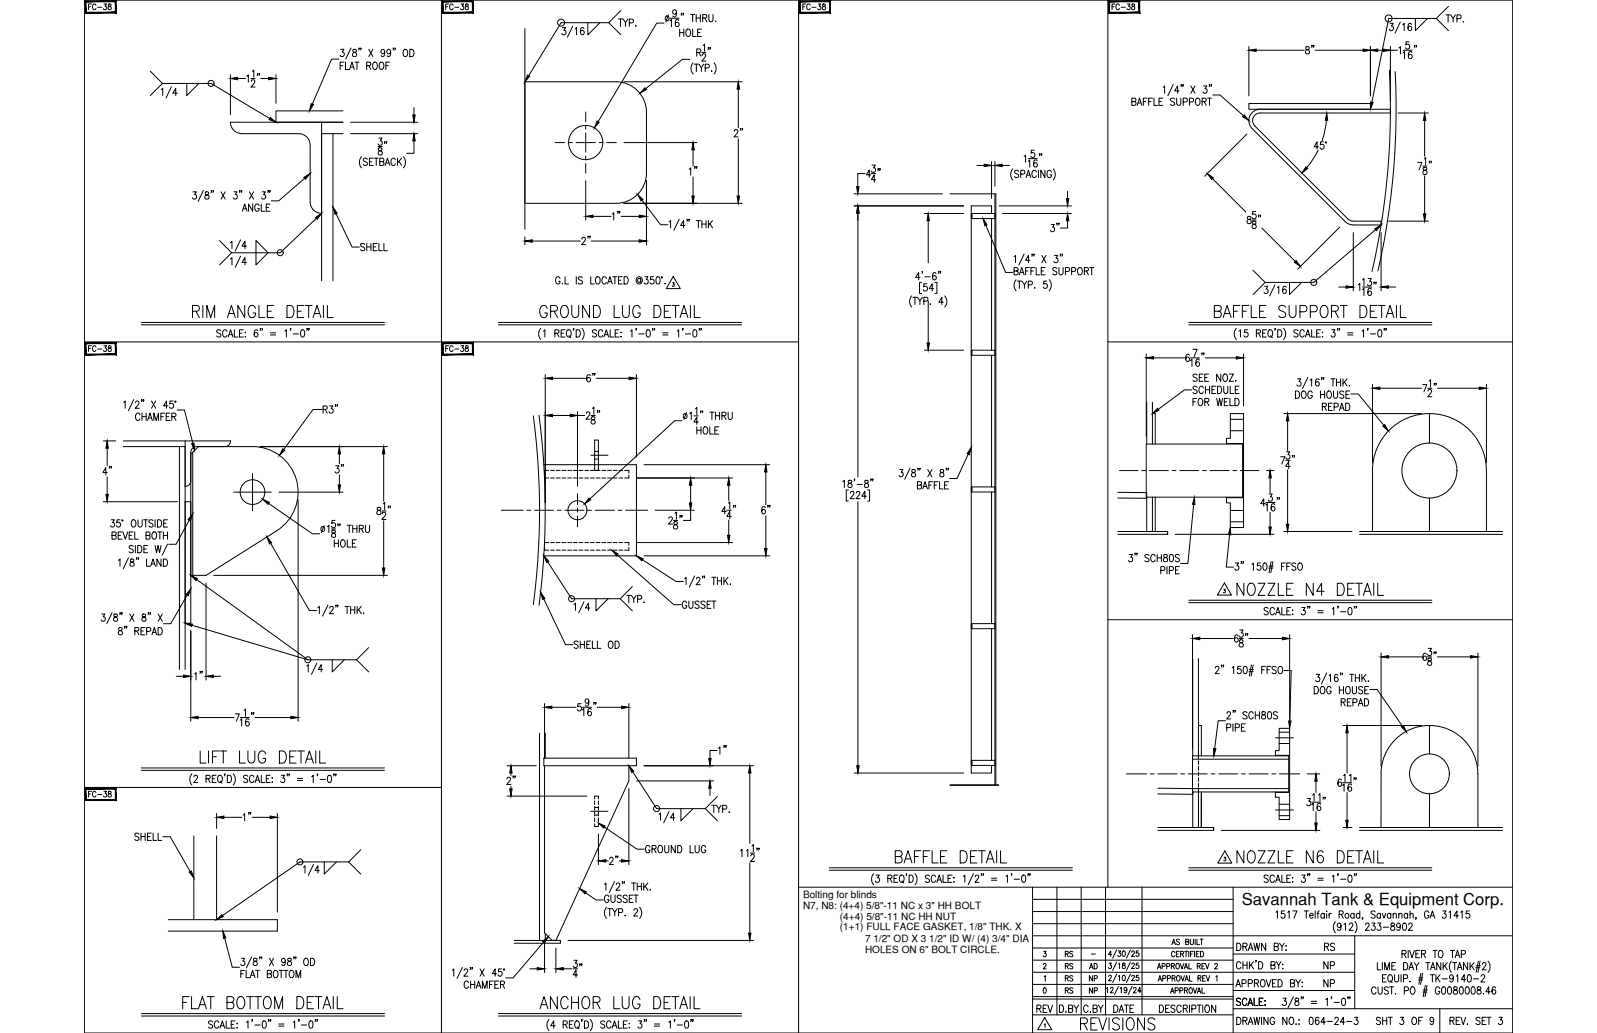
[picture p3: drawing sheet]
<svg xmlns="http://www.w3.org/2000/svg" width="432mm" height="279mm" viewBox="0 0 432 279" stroke-linecap="round" stroke-linejoin="round" font-family="sans-serif">
<defs><g id="words">
<g font-size="6.6">
<text x="51.2" y="87.1">RIM ANGLE DETAIL</text>
<text x="145" y="87.1">GROUND LUG DETAIL</text>
<text x="327.4" y="87.1">BAFFLE SUPPORT DETAIL</text>
<text x="333.7" y="162.3">NOZZLE N4 DETAIL</text>
<text x="241.3" y="234.6">BAFFLE DETAIL</text>
<text x="333.7" y="234.6">NOZZLE N6 DETAIL</text>
<text x="48.7" y="274.1">FLAT BOTTOM DETAIL</text>
<text x="145" y="274.1">ANCHOR LUG DETAIL</text>
<text x="291.4" y="279.8">REVISIONS</text>
</g>
<text font-size="6.2" x="154.2" y="166.9">1/4</text>
<g font-size="5.7">
<text x="352.1" y="15.9">8&quot;</text>
<text x="156.3" y="67.4">2&quot;</text>
<text x="26.8" y="129.8">4&quot;</text>
<text x="205" y="140.4">6&quot;</text>
<text x="158.8" y="265.6" transform="rotate(-90 158.8 265.6)">34&quot;</text>
</g>
<g font-size="5.3">
<text x="197.6" y="38.1">2&quot;</text>
<text x="189.8" y="48.7" transform="rotate(-90 189.8 48.7)">1&quot;</text>
<text x="169" y="60.7" transform="rotate(-90 169 60.7)">1&quot;</text>
<text x="287.5" y="63.9" transform="rotate(-90 287.5 63.9)">3&quot;</text>
<text x="161.9" y="104.4" transform="rotate(-90 161.9 104.4)">6&quot;</text>
<text x="89.6" y="129.1">3&quot;</text>
<text x="56.1" y="185.2" transform="rotate(-90 56.1 185.2)">1&quot;</text>
<text x="197.6" y="205.3" transform="rotate(-90 197.6 205.3)">1&quot;</text>
<text x="140.4" y="213.4" transform="rotate(-90 140.4 213.4)">2&quot;</text>
<text x="69.1" y="223.3" transform="rotate(-90 69.1 223.3)">1&quot;</text>
<text x="164" y="234.9">2&quot;</text>
<text x="279.4" y="275.2">REV</text>
</g>
<g font-size="4.9">
<text x="191.6" y="220.8">TYP.</text>
<text x="173.6" y="231.8">GROUND LUG</text>
<text x="357" y="263.2">NP</text>
<text x="357.4" y="258.2">RS</text>
<text x="357" y="268.1">NP</text>
</g>
<text font-size="4.5" x="335.7" y="244.9">Savannah Tank &amp; Equipment Corp.</text>
<g font-size="4.4">
<text x="22.9" y="3.9">FC-38</text>
<text x="119.6" y="3.9">FC-38</text>
<text x="216.3" y="3.9">FC-38</text>
<text x="299.9" y="3.9">FC-38</text>
<text x="22.9" y="96.3">FC-38</text>
<text x="119.6" y="96.3">FC-38</text>
<text x="287.2" y="263.2">RS</text>
<text x="287.2" y="260">RS</text>
<text x="293.9" y="263.2">AD</text>
<text x="287.2" y="269.9">RS</text>
<text x="287.2" y="266.7">RS</text>
<text x="293.5" y="269.9">NP</text>
<text x="293.5" y="266.7">NP</text>
</g>
<text font-size="3.5" x="329.8" y="233.9">3</text>
<g font-size="2.7">
<text x="217.1" y="243">Bolting for blinds</text>
<text x="217.1" y="245.9">N7, N8: (4+4) 5/8&quot;-11 NC x 3&quot; HH BOLT</text>
<text x="227.1" y="251.6">(1+1) FULL FACE GASKET, 1/8&quot; THK. X</text>
<text x="227.1" y="248.7">(4+4) 5/8&quot;-11 NC HH NUT</text>
<text x="233.9" y="254.7">7 1/2&quot; OD X 3 1/2&quot; ID W/ (4) 3/4&quot; DIA</text>
<text x="233.9" y="257.6">HOLES ON 6&quot; BOLT CIRCLE.</text>
</g>
<text font-size="2.6" x="294.2" y="259.3">-</text>
</g></defs>
<!-- layer: TEXT -->
<g fill="none" stroke="#000" stroke-width=".27">
<path d="M181.8 76.5h.5l-.3 .4a.3 .3 0 0 1 .3 .4 .3 .3 0 0 1-.5 0M182 74.8l1.9 3.3h-3.8zM330.9 159.4h.4l-.2 .3a.3 .3 0 0 1 .2 .5 .3 .3 0 0 1-.5 0M331.1 157.7l1.9 3.3h-3.8zM23.9 214.8h.5M24.8 214h-.9v1.6M26 214.4a.48 .48 0 0 0-.6-.4 .48 .48 0 0 0-.4 .6v.4a.48 .48 0 0 0 .4 .6 .48 .48 0 0 0 .6-.4M26.4 214.9h1.1M28.1 214h.7l-.4 .6a.48 .48 0 0 1 .4 .7 .48 .48 0 0 1-.8 0M29.4 214.1v.4a.56 .56 0 0 1 .6 .4 .56 .56 0 0 1-.2 .7 .5 .5 0 0 1-.6-.5 .5 .5 0 0 1 .6-.5l.2-.5zM282.2 257.3h.6l-.3 .6a.44 .44 0 0 1 .3 .7 .44 .44 0 0 1-.7-.1M300.6 258.2h-.9l.6-1v1.5"/>
<path d="M301.9 256.9l-1.1 2.3M302.3 257.2h.7l-.4 .6a.45 .45 0 0 1 .4 .7 .45 .45 0 0 1-.8-.1M303.6 257.3l.2-.1a.8 .8 0 0 1 .5 .7 .8 .8 0 0 1-.5 .8l-.4-.7zM305.6 256.9l-1 2.3M306 257.6l.2-.4 .5 .3-.8 1.2h.9M307.8 257.2h-.5l-.1 .6a.46 .46 0 0 1 .7 .1 .46 .46 0 0 1-.1 .6 .46 .46 0 0 1-.7-.1M316.9 255.5l.5-1.5 .4 1.5M317.1 255h.5M317.6 257.7a.46 .46 0 0 0-.5-.4 .46 .46 0 0 0-.3 .6v.3a.46 .46 0 0 0 .3 .6 .46 .46 0 0 0 .5-.4M318.1 258h.5M318.9 257.3h-.8v1.5h.8M318.9 254.2l-.3-.2-.5 .2 .1 .4 .7 .3v.4l-.3 .2-.5-.2"/>
<path d="M319.2 258l.7-.1v-.5l-.7-.1v1.5M319.6 258l.4 .8M320.3 257.3h.8M320.6 254.7h.7v-.6l-.7-.1v1.5l.8-.1v-.5l-.3-.2M320.7 257.3v1.5M321.4 257.3v1.5M321.8 254v1.1l.4 .4 .4-.2 .1-1.3M321.9 258h.5M322.7 257.3h-.8v1.5M323 257.3v1.5M323.2 254v1.5M323.5 258h.4"/>
<path d="M323.6 254v1.5h.8M324.2 257.3h-.7v1.5h.7M324.5 254h.8M324.6 257.3a.75 .75 0 0 1 .9 .7 .75 .75 0 0 1-.9 .8zM324.9 254v1.5M334.4 255.1a1.01 1.01 0 0 1 1.1 1 1.01 1.01 0 0 1-1.1 1zM336.1 256.1l.9-.2 .1-.6-1-.2v2M336.6 256.1l.6 1M337.5 257.1l.6-2 .7 2M337.7 256.4h.8M339 255.1l.4 2 .4-2 .4 2 .4-2M339.7 259.8h-.2h.2l-.2 .5"/>
<path d="M342.2 255.1v2l-1.1-2v2M344.5 256.1l1-.2 .1-.6-1.1-.2v2l1.1-.2 .1-.5-.5-.3M345 246.8l.4-.4v1.9M346 255.1l.6 1v1M347.2 255.1l-.6 1M347.3 246.4h-.8l-.1 .8a.61 .61 0 0 1 .9 .1 .61 .61 0 0 1-.1 .8 .61 .61 0 0 1-.8-.1M347.6 257h.2zM347.7 255.8v.1zM348.2 246.8l.4-.4v1.9M349.5 246.4h1.2l-.8 1.9M352.7 246.4h1.1M353.2 246.4v1.9"/>
<path d="M354.1 247.6h.9l-.1-.5a.6 .6 0 0 0-.8 .6 .6 .6 0 0 0 .8 .6l.1-.2M355.6 246.4v1.9M356.1 247h.5M356.7 246.4l-.3 .1-.1 .3v1.5M358.1 247.3l-.2-.2a.61 .61 0 0 0-.8 .6 .61 .61 0 0 0 .8 .6l.2-.2M358.1 247v1.3M358.7 246.4v.2zM358.7 247.1v1.2M359.4 247v1.3M360 247a.54 .54 0 0 0-.6 .6M361.1 249.3a2.24 2.24 0 0 0 0 3M362.1 247.3l.9-.1 .1-.6-1-.2v1.9"/>
<path d="M362.6 250.3l-.1 .3a.54 .54 0 0 1-.8 .1 .54 .54 0 0 1 0-.8 .54 .54 0 0 1 .8 .1l.1 .3a.9 .9 0 0 1-.6 1.3l-.4-.2M362.6 247.3l.6 1M363.4 250l.4-.3v1.9M364.8 250.1l.2-.3 .5-.1 .3 .5-1.1 1.4h1.2M366.1 247.3l-.1-.2a.61 .61 0 0 0-.8 .6 .61 .61 0 0 0 .8 .6l.1-.2M366.1 247v1.3M366.4 249.3a2.31 2.31 0 0 1 0 3M367.7 247.3a.62 .62 0 0 0-1.1 .3 .62 .62 0 0 0 .7 .7l.4-.2M367.7 246.4v1.9M368.5 248.3h-.2h.2l-.2 .4M369.2 250.1l.3-.4h.4l.3 .3-.3 .7-.8 .9h1.1M370.9 249.7h.9l-.5 .7a.6 .6 0 0 1 .5 .9 .6 .6 0 0 1-1.1 0"/>
<path d="M371.8 246.7l-.4-.3-.7 .3 .2 .4 .9 .7v.3l-.4 .2-.7-.2M372.5 249.7h.9l-.5 .7a.6 .6 0 0 1 .5 1 .6 .6 0 0 1-1.1-.1M373.3 247.3a.62 .62 0 0 0-1.1 .3 .62 .62 0 0 0 .7 .7l.4-.2M373.3 247v1.3M373.7 247l.5 1.3 .5-1.3M374 250.8h1.5M376 247.3a.62 .62 0 0 0-1 .3 .62 .62 0 0 0 .7 .7l.3-.2M376 247v1.3M376.2 249.8v.5a.79 .79 0 0 1 .8 .4 .79 .79 0 0 1 0 .8 .64 .64 0 0 1-1-.4 .64 .64 0 0 1 .8-.7l.2-.4a.57 .57 0 0 0-.8-.2zM376.7 247.4l.4-.4 .4 .1v1.2M376.7 247v1.3M378.2 247.4l.4-.4 .4 .1 .1 1.2"/>
<path d="M378.2 247v1.3M378.6 250.3v.3a.54 .54 0 0 1-.8 .1 .54 .54 0 0 1 0-.8 .54 .54 0 0 1 .8 .1v.3a.9 .9 0 0 1-.6 1.3l-.3-.2M379.1 258l.9-.1 .1-.7-1-.1v1.9M379.4 249.8l.3-.1a1.13 1.13 0 0 1 .1 1.9h-.1a1.41 1.41 0 0 1-.3-1.8zM379.6 258l.6 1M380.6 247.3a.62 .62 0 0 0-1 .3 .62 .62 0 0 0 .7 .7l.3-.2M380.6 247v1.3M380.7 257.1v1.9M380.9 250.1l.1-.3 .5-.1 .3 .5-1 1.4h1.1M381.1 257.1l.7 1.9 .6-1.9M381.2 247.4l.4-.4 .4 .1 .1 1.2M381.2 246.4v1.9"/>
<path d="M382.8 258h.7M382.9 248.3h-.1h.1l-.1 .4M383.9 257.1h-1.1v1.9h1.1M384.3 258l1-.1 .1-.7-1.1-.1v1.9M384.9 258l.5 1M386.3 246.8a.61 .61 0 0 0-.7-.4 .61 .61 0 0 0-.5 .7v.5a.61 .61 0 0 0 .6 .8 .61 .61 0 0 0 .6-.8h-.4M386.7 248.3l.6-1.9 .6 1.9M386.9 247.7h.8M387.5 257.1h1.1M388 257.1v1.9M389.2 257.2l.2-.1a1 1 0 0 1 .8 1 1 1 0 0 1-.8 .9 1.29 1.29 0 0 1-.2-1.8zM390.1 246.4h.9l-.5 .7a.6 .6 0 0 1 .5 .9 .6 .6 0 0 1-1.1 0"/>
<path d="M391.8 246.8l.4-.4v1.9M392.2 257.1h1.1M392.4 260a2.3 2.3 0 0 0 0 3M392.7 257.1v1.9M393.4 259l.7-1.9 .6 1.9M393.7 258.4h.8M394.3 247.7h-1.2l.8-1.3v1.9M395 246.8l.4-.4v1.9M395.1 258.1l1-.1 .1-.3v-.5l-1.1-.1v1.9M397.3 246.4h-.8l-.1 .8a.61 .61 0 0 1 .9 .1 .61 .61 0 0 1-.1 .8 .61 .61 0 0 1-.9-.1M399.7 260l-.6 3M400.2 260l-.6 3"/>
<path d="M402.3 260a2.3 2.3 0 0 1 0 3M282.1 260.9l.3-.3 .4 .3-.7 1.2h.8M282.2 267.2h.2a.82 .82 0 0 1 .5 .7 .82 .82 0 0 1-.5 .7l-.3-.2zM282.3 264.2l.3-.3v1.5M282.4 277.1l.2-.2v1M282.5 275.2l1.9 3.3h-3.8zM288.2 273.6v.2zM288.9 272.8l1-.1 .1-.3-.1-.5-1-.1v2l1.1-.2v-.4l-.4-.4M290.4 271.8l.6 1v1M291.7 271.8l-.7 1M294.2 272.3a.62 .62 0 0 0-.7-.5 .62 .62 0 0 0-.5 .8v.5a.62 .62 0 0 0 .5 .7 .62 .62 0 0 0 .7-.5M295.6 272.8l.9-.1 .1-.7-1-.2v2l1-.2 .1-.4-.4-.4"/>
<path d="M297 271.8l.6 1v1M298.3 271.8l-.7 1M299.8 264.1l.2-.3 .5 .3-.8 1.2h.8M299.8 260.5h.7l-.4 .5a.44 .44 0 0 1 .4 .7 .44 .44 0 0 1-.8 0M300.2 267.4l.3-.3 .5 .2-.8 1.2h.8M301.1 271.8a1 1 0 0 1 1.2 1 1 1 0 0 1-1.2 1zM301.9 263.5l-1.1 2.2M301.9 260.2l-1.1 2.3M302.4 264.1l.3-.3v1.5M302.4 260.8l.3-.3v1.5M302.4 266.8l-1.1 2.2M302.6 273.8l.6-2 .6 2"/>
<path d="M302.9 267.3l.3-.2v1.4M303.6 260.6v.4a.58 .58 0 0 1 .6 .2 .58 .58 0 0 1-.1 .7 .48 .48 0 0 1-.7-.3 .48 .48 0 0 1 .6-.6l.1-.4zM303.6 263.8h.2a.8 .8 0 0 1 .5 .7 .8 .8 0 0 1-.5 .8l-.4-.7zM304 271.8h1.1M304.6 271.8v2M304.7 267.5a.43 .43 0 0 1-.7 .4 .43 .43 0 0 1 .1-.8h.2a.82 .82 0 0 1 .4 .7 .82 .82 0 0 1-.5 .7l-.2-.2M305.6 263.5l-1 2.2M305.6 260.2l-1 2.3M306 264.1l.1-.3h.4l.2 .4-.8 1.1h.9M306 260.8l.2-.3 .5 .3-.8 1.2h.9M306.1 266.8l-1.1 2.2M306.5 267.4l.2-.3 .5 .2-.8 1.2h.9"/>
<path d="M306.6 271.8h-1.1v2M307.8 263.8h-.5l-.1 .6a.46 .46 0 0 1 .7 0 .46 .46 0 0 1-.1 .7 .46 .46 0 0 1-.7-.1M307.8 260.5h-.5l-.1 .6a.46 .46 0 0 1 .7 0 .46 .46 0 0 1-.1 .7 .46 .46 0 0 1-.7-.1M308.5 268.1h-.9l.6-1v1.4M312.9 262.1l.5-1.5 .5 1.5M313.1 265.4l.5-1.5 .5 1.5M313.1 261.6h.6M313.3 264.9h.6M313.5 271.8a1 1 0 0 1 1.1 1 1 1 0 0 1-1.1 1zM314.2 261.4l.7-.1 .1-.6-.8-.1v1.5M314.4 264.6h.7l.1-.6-.8-.1v1.5M315.5 261.4l.7-.1 .1-.6-.8-.1v1.5"/>
<path d="M315.6 264.6h.8v-.6l-.8-.1v1.5M316.2 271.8h-1v2h1M316.5 268.6l.5-1.4 .4 1.4M316.7 268.2h.6M316.7 261.3l.7-.1 .1-.5-.8-.1v1.5M316.9 264.6l.7-.1 .1-.5-.8-.1v1.5M317.1 261.3l.5 .8M317.3 264.6l.4 .8M317.7 272.1a.55 .55 0 0 0-.7-.3 .55 .55 0 0 0-.3 .7l.9 .6a.48 .48 0 0 1-.3 .7l-.7-.3M317.7 267.9h.8v-.7h-.8v1.4M318.2 260.7l.1-.1a.7 .7 0 0 1 .6 .8 .7 .7 0 0 1-.7 .6l-.3-.5zM318.3 263.9h.2a.75 .75 0 0 1 .6 .7 .75 .75 0 0 1-.6 .8 .94 .94 0 0 1-.2-1.5z"/>
<path d="M319 267.9h.7v-.7h-.7v1.4M319.1 260.6l.5 1.5 .5-1.5M319.3 263.9l.5 1.5 .5-1.5M319.4 272.3a.62 .62 0 0 0-.8-.5 .62 .62 0 0 0-.4 .8v.5a.62 .62 0 0 0 .4 .7 .62 .62 0 0 0 .8-.5M319.9 272.8l1-.1 .1-.7-1.1-.2v2M320.2 262.1l.5-1.5 .5 1.5M320.3 267.9l.7-.1v-.6h-.7v1.4M320.4 265.4l.4-1.5 .5 1.5M320.4 261.6h.6M320.5 272.8l.6 1M320.5 264.9h.7M320.7 267.9l.4 .7"/>
<path d="M321.5 260.6v1.5h.7M321.6 271.8v2M321.6 263.9v1.5h.7M321.7 267.2a.68 .68 0 0 1 .7 .7 .68 .68 0 0 1-.7 .7l-.2-.5zM322.2 272.9l1-.1 .2-.3-.2-.6-1-.1v2M322.6 267.2l.5 1.4 .5-1.4M323.7 271.8h1.1M323.7 268.6l.5-1.4 .5 1.4M323.7 261.3l.7-.1 .1-.5-.8-.1v1.5M323.9 264.6l.7-.1v-.6h-.7v1.5M323.9 268.2h.6M324.1 261.3l.5 .8"/>
<path d="M324.3 271.8v2M324.3 264.6l.4 .8M325 267.2v1.4h.7M325 261.3h.5M325.2 264.6h.4M325.2 271.8v2M325.8 260.6h-.8v1.5h.8M325.9 263.9h-.7v1.5h.7M325.9 260.6l.5 1.5 .5-1.5M326.1 271.9l.1-.1a1.01 1.01 0 0 1 .9 1 1.01 1.01 0 0 1-.9 1 1.27 1.27 0 0 1-.1-1.9zM326.1 263.9l.5 1.5 .5-1.5M328.5 260.9l.2-.3 .5 .3-.8 1.2h.8"/>
<path d="M328.7 271.8v2l-1.1-2v2M328.8 264.2l.3-.3v1.5M334.2 266.9l.6-1.9 .6 1.9M334.4 275.1a1 1 0 0 1 1.1 1 1 1 0 0 1-1.1 1zM334.4 266.3h.8M335.4 270.3a.6 .6 0 0 0-.6-.3 .6 .6 0 0 0-.5 .5l1 .7 .1 .5a.66 .66 0 0 1-1.1 0M335.5 260.6a.62 .62 0 0 0-.7-.5 .62 .62 0 0 0-.5 .8v.4a.62 .62 0 0 0 .5 .8 .62 .62 0 0 0 .7-.5M335.8 266l1-.1 .2-.3-.1-.4-1.1-.2v1.9M336.1 276.1l.9-.1 .1-.7-1-.2v2M336.1 260.1v2M336.1 261h1.1M336.6 276.1l.6 1"/>
<path d="M337.1 270.5a.61 .61 0 0 0-.7-.5 .61 .61 0 0 0-.5 .7v.5a.61 .61 0 0 0 .5 .8 .61 .61 0 0 0 .7-.5M337.2 260.1v2M337.4 272l.7-2 .6 2M337.5 277.1l.6-2 .7 2M337.5 266l1-.1 .1-.3-.1-.4-1-.2v1.9M337.7 271.3h.8M337.7 276.5h.8M337.8 260.1v2M338.2 260.9l.7 1.2M338.9 260.1l-1.1 1.3M339 275.1l.4 2 .4-2 .4 2 .4-2M339.1 270v2h1"/>
<path d="M339.2 265.9l.9-.1 .2-.3-.2-.4-.9-.1v1.9M339.7 265.9l.6 1M340.3 260.1a1 1 0 0 1 1.1 1 1 1 0 0 1-1.1 1zM340.5 270.9h.6M341.1 265.1l.1-.1a1 1 0 0 1 .9 .9 1 1 0 0 1-.9 1 1.26 1.26 0 0 1-.1-1.8zM341.1 275.1v2M341.5 270h-1v2h1M342 271.9h.1zM342.1 270.6v.2zM342.4 265l.6 1.9 .6-1.9M342.9 275.1v2l-1.2-2v2M343.6 261l1-.1 .2-.2-.2-.5-1-.1v2l1.1-.2 .1-.5-.4-.4"/>
<path d="M344 265.9h.7M344.6 275.6a.62 .62 0 0 0-.7-.5 .62 .62 0 0 0-.5 .8v.5a.62 .62 0 0 0 .6 .7 .62 .62 0 0 0 .6-.7h-.4M345.1 265h-1.1v1.9h1.1M345.1 260.1l.6 .9v1.1M345.6 265a1 1 0 0 1 1.1 .9 1 1 0 0 1-1.1 1zM346.4 260.1l-.7 .9M346.8 260.8v.1zM346.8 261.9v.2zM346.9 270h.9l-.5 .7a.6 .6 0 0 1 .5 1 .6 .6 0 0 1-1.1-.1M348 275.1v2l-1.2-2v2M348.8 275.2l.2-.1a1 1 0 0 1 .8 1 1 1 0 0 1-.8 1 1.29 1.29 0 0 1-.2-1.9zM348.9 265.9l1-.1 .1-.3-.1-.4-1-.1v1.9l1-.1 .1-.5-.4-.4"/>
<path d="M349.7 269.6l-1.4 3M350.2 270.1v.5a.79 .79 0 0 1 .9 .4 .79 .79 0 0 1-.1 .9 .63 .63 0 0 1-.9-.5 .63 .63 0 0 1 .8-.7l.2-.4a.57 .57 0 0 0-.9-.2zM350.4 277h.1zM350.4 265l.6 .9v1M351.2 275.9h.1zM351.2 277h.1zM351.6 265l-.6 .9M351.9 269.7h-.1h.1l-.1 .5M352 266.8h.2zM352.1 265.6v.2zM352.4 269.7h-.1h.1l-.1 .5M354.2 275.2l.4-.1a1.26 1.26 0 0 1 0 2h-.2a1.43 1.43 0 0 1-.2-1.9z"/>
<path d="M354.6 270.8h1.4M354.6 271.4h1.4M356.6 275.4l-.5-.3a1.14 1.14 0 0 0 .1 2 .58 .58 0 0 0 .5-.8 .58 .58 0 0 0-1-.1l-.1 .3M358.4 276.5h-1.3l.8-1.4v2M358.5 270.4l.4-.4v2M358.8 276.3h1.5M360.1 269.7h-.2h.2l-.2 .5M360.7 271.1h1.4M360.9 275.6l.3-.5h.3l.4 .4-.3 .7-.8 .9h1.2M362.9 270.1l.4-.1a1.28 1.28 0 0 1 0 2h-.1a1.43 1.43 0 0 1-.3-1.9zM363.6 276.5h-1.2l.8-1.4v2M364.1 276.3h1.4"/>
<path d="M364.5 269.7h-.1h.1l-.1 .5M365 269.7h-.2h.2l-.2 .5M366.2 275.1h.9l-.5 .8a.6 .6 0 0 1 .5 .9 .6 .6 0 0 1-1-.1M372 267.4a.62 .62 0 0 0-.7-.5 .62 .62 0 0 0-.5 .8v.4a.62 .62 0 0 0 .5 .8 .62 .62 0 0 0 .7-.5M372.4 260.4v1.9h1M372.6 266.9v1.4l.5 .6 .5-.3 .1-1.7M373.3 275.4l-.4-.3-.7 .3 .1 .5 .8 .4 .2 .5a.66 .66 0 0 1-1.1 0M373.8 260.4v1.9M373.8 264.6h.6M373.8 275.1v2M373.8 276.1h1.1M374.4 262.3v-1.9l.6 1.9 .7-1.9v1.9"/>
<path d="M374.8 263.6h-1v2h1M374.9 275.1v2M375.3 275.1h1.2M375.4 267.2a.6 .6 0 0 0-.6-.3 .6 .6 0 0 0-.5 .5l.9 .7 .2 .5a.66 .66 0 0 1-1.1 0M375.4 263.9l.3-.3a1 1 0 0 1 .8 1 1 1 0 0 1-.8 1l-.5-.7zM375.7 266.9h1.1M375.9 275.1v2M376 265.2l.4 .6M376.3 266.9v2M376.3 261.3h.7M377.1 263.6v1.4l.4 .6a.54 .54 0 0 0 .7-.6v-1.4M377.3 268.7v.2z"/>
<path d="M377.4 260.4h-1.1v1.9h1.1M378.6 275.1h.9l-.5 .8a.6 .6 0 0 1 .5 .9 .6 .6 0 0 1-1-.1M378.8 263.6v2M379.5 264.7l.9-.1 .1-.8-1-.2v2M379.5 260.4a1 1 0 0 1 1.1 .9 1 1 0 0 1-1.1 1zM379.7 267.9h1l.1-.3-.1-.5-1-.2v2M380.9 262.3l.7-1.9 .6 1.9M381.2 261.7h.8M381.2 265.4v.2zM381.6 267l.2-.1a1.01 1.01 0 0 1 .8 1 1.01 1.01 0 0 1-.8 1 1.27 1.27 0 0 1-.2-1.9zM382.1 275.2l.1-.1a1 1 0 0 1 .8 1 1 1 0 0 1-.8 1 1.27 1.27 0 0 1-.1-1.9zM382.4 260.4l.6 .9v1"/>
<path d="M383.5 265h1.2M383.6 276.1h.6M383.6 264.5h1.1M383.7 260.4l-.7 .9M384.2 263.2l-.6 3.1M384.6 275.1h-1v2M384.7 263.2l-.6 3.1M384.7 268.3h1.1M384.8 267.8h1.1M385.4 266.6l-.6 3M385.5 260.4h1.1M385.8 266.6l-.5 3"/>
<path d="M386.1 260.4v1.9M386.7 263.6h1.2M386.8 262.3l.6-1.9 .6 1.9M387 261.7h.8M387.3 263.6v2M387.6 275.8a.53 .53 0 0 1-.7 .4 .53 .53 0 0 1-.2-.8 .53 .53 0 0 1 .9 0v.4a.95 .95 0 0 1-.6 1.3l-.3-.3M388.2 263.6v2M388.6 264.5l.8 1.1M389.3 267.4a.61 .61 0 0 0-.8-.5 .61 .61 0 0 0-.4 .8v.4a.61 .61 0 0 0 .6 .8 .61 .61 0 0 0 .6-.8h-.4M389.4 263.6l-1.2 1.3M389.6 260.4v1.9l-1.1-1.9v1.9M389.9 264.8h1.5"/>
<path d="M390 267l.4-.1a1.25 1.25 0 0 1 0 2h-.2a1.41 1.41 0 0 1-.2-1.9zM390.2 260.4v1.9M390.6 261.2l.7 1.1M391.3 260.4l-1.1 1.3M391.6 267l.4-.1a1.28 1.28 0 0 1 0 2h-.2a1.37 1.37 0 0 1-.2-1.9zM392 276.1l1-.1 .1-.7-1.1-.2v2M392.6 276.1l.6 1M392.7 260.4h1.2M393 264.3l-.3 .5a.55 .55 0 0 1-.7-.2 .55 .55 0 0 1 .1-.8 .55 .55 0 0 1 .8 .1l.1 .4a.93 .93 0 0 1-.7 1.3l-.3-.3M393.1 267v.6a.79 .79 0 0 1 .8 .3 .79 .79 0 0 1 0 .9 .64 .64 0 0 1-1-.4 .64 .64 0 0 1 .9-.7l.2-.5a.57 .57 0 0 0-.9-.2zM393.3 260.4v1.9M393.7 276.1h.7"/>
<path d="M393.8 264l.3-.4v2M394 262.3l.7-1.9 .6 1.9M394.3 261.7h.8M394.8 275.1h-1.1v2h1.1M394.8 267l.4-.1a1.28 1.28 0 0 1 0 2h-.2a1.37 1.37 0 0 1-.2-1.9zM395 275.1l.6 2 .7-2M396.3 264.9h-1.2l.8-1.3v2M396.4 267l.4-.1a1.25 1.25 0 0 1 0 2h-.2a1.43 1.43 0 0 1-.2-1.9zM396.7 276.9v.2zM396.8 260.4v1.9l-1.1-1.9v1.9M396.9 263.7l.4-.1a1.23 1.23 0 0 1 0 2h-.1a1.38 1.38 0 0 1-.3-1.9zM397.5 260.4v1.9"/>
<path d="M397.9 261.2l.7 1.1M398 267l.4-.1a1.25 1.25 0 0 1 0 2h-.2a1.37 1.37 0 0 1-.2-1.9zM398.4 264.8h1.4M398.6 260.4l-1.1 1.3M399.1 261.7h1.1M399.1 261.2h1.2M399.5 267v.6a.79 .79 0 0 1 .8 .3 .79 .79 0 0 1 0 .9l-.2 .1a.64 .64 0 0 1-.8-.7 .64 .64 0 0 1 .8-.5l.3-.3-.1-.4zM400.2 275.4l-.4-.3-.7 .3 .1 .5 .9 .5 .1 .4a.66 .66 0 0 1-1.1 0M400.5 264.1l.3-.5h.3l.3 .4-.2 .7-.8 .9h1.1M400.7 276.1h.7M400.8 260.8l.3-.4h.5l.2 .3-.3 .7-.8 .9h1.1M401 268.8h.2z"/>
<path d="M401.8 275.1h-1.1v2h1.1M402 275.1h1.1M402.6 275.1v2M402.9 268.2h-1.2l.8-1.3v2M404.4 267.2l-.5-.3a1.15 1.15 0 0 0 .1 2 .58 .58 0 0 0 .5-.8 .58 .58 0 0 0-1-.2l-.1 .3M405.3 275.1h.9l-.5 .8a.6 .6 0 0 1 .5 .9 .6 .6 0 0 1-1.1-.1"/>
<circle cx="364.2" cy="247.6" r=".62"/>
</g>
<!-- layer: 0 -->
<g fill="none" stroke="#000" stroke-width=".27">
<path d="M22.8 0h386.2v279.4h-386.2zM119.4 0v279.4M215.9 0v279.4M299.6 0v240M22.8 92.5h193.1M299.6 92.5h109.4M299.6 167.6h109.4M22.8 213h96.6M215.9 240h193.1M279.2 240v39.4M285.8 240v34.5M292.3 240v34.5"/>
<path d="M298.9 240v34.5M308.8 240v34.5M333.4 240v39.4M279.2 243.2h54.2M279.2 246.5h54.2M279.2 249.8h54.2M279.2 256.4h54.2M279.2 259.7h54.2M279.2 253.1h129.8M333.4 258h32.9M366.3 253.1v19.7M279.2 266.3h54.2"/>
<path d="M279.2 263h87.1M279.2 270.2h54.2M279.2 269.6h54.2M279.2 274.5h54.2M333.4 272.8h75.6M333.4 267.9h32.9M389.3 272.8v6.6"/>
</g>
<!-- layer: SHOP TAG -->
<path d="M279.2 279.4h.1M409 279.4h.1" fill="none" stroke="#000" stroke-width=".27"/>
<!-- layer: DIM -->
<g fill="none" stroke="#000" stroke-width=".27">
<path d="M40.6 19.3l3.3 3.3M68.2 19.3l.4-.4v2M69.7 20h-.2h.2l-.2 .4M70.2 20h-.2h.2l-.2 .4M91.6 16h-1.9l-5.2 12.2M92 17.8h.6M92.1 13.3h.9l-.5 .8a.6 .6 0 0 1 .5 .9 .6 .6 0 0 1-1-.1M93 16.8h-1v2M93.4 16.8v2h1M94.5 18.8l.7-2 .6 2M94.8 18.1h.7M94.9 13l-1.4 3"/>
<path d="M95.5 13.4v.6a.79 .79 0 0 1 .8 .3 .79 .79 0 0 1 0 .9 .64 .64 0 0 1-1-.4 .64 .64 0 0 1 .8-.7l.3-.5a.55 .55 0 0 0-.9-.2zM95.9 16.8h1.2M96.5 16.8v2M97.2 13.1h-.2h.2l-.2 .4M97.6 13.1h-.1h.1l-.1 .4M99.1 17.8l1-.1 .1-.7-1.1-.2v2M99.7 13.3l1.1 2M99.7 17.8l.6 1M100.8 13.3l-1.1 2M101.1 16.9l.1-.1a1.01 1.01 0 0 1 .9 1 1.01 1.01 0 0 1-.9 1 1.29 1.29 0 0 1-.1-1.9zM102.8 16.9l.2-.1a1.01 1.01 0 0 1 .8 1 1.01 1.01 0 0 1-.8 1 1.29 1.29 0 0 1-.2-1.9zM104 14l-.2 .5a.55 .55 0 0 1-.7-.2 .55 .55 0 0 1 .1-.7 .55 .55 0 0 1 .7 0l.1 .4a.93 .93 0 0 1-.6 1.3l-.3-.3"/>
<path d="M104.3 17.8h.7M105.4 16.8h-1.1v2M105.6 14l-.2 .5a.55 .55 0 0 1-.7-.2 .55 .55 0 0 1 .1-.8 .55 .55 0 0 1 .7 .1l.1 .4a.92 .92 0 0 1-.6 1.3l-.4-.3M106.4 13.1h-.1h.1l-.1 .4M106.9 13.1h-.2h.2l-.2 .4M109.3 13.4l.2-.1a1 1 0 0 1 .8 1 1 1 0 0 1-.8 1 1.24 1.24 0 0 1-.2-1.9zM110.8 13.3a1 1 0 0 1 1.2 1 1 1 0 0 1-1.2 1zM152.1 7.5h.9l-.5 .7a.59 .59 0 0 1 .5 .9 .59 .59 0 0 1-1.1-.1M154.9 7.1l-1.5 3M155.5 7.8l.4-.3v1.9M157.9 7.7l-.3-.2a1.09 1.09 0 0 0-.7 .9 1.09 1.09 0 0 0 .6 1 .56 .56 0 0 0 .5-.5 .56 .56 0 0 0-.5-.6 .56 .56 0 0 0-.6 .5M158.9 6.1v3.3l3.3-3.3"/>
<path d="M164.6 6.1h-12.9l-8.7 14.3M167.2 5.1h1.1M167.8 5.1v2M167.9 2.9l-3.3 3.2 3.3 3.3M168.5 5.1l.6 1v1M169.8 5.1l-.7 1M170.2 6.2l.9-.1 .2-.3-.2-.6-.9-.1v2M171.9 6.9v.2zM179.5 6.2h-1.9l-15.9 26.7M180.7 4l-.7 1.9M181.1 5.6l.4-.4v2M181.1 4.9h2.5"/>
<path d="M182.9 3.3a.56 .56 0 0 1-.8 .5 .56 .56 0 0 1-.2-.9l.4-.3a1.07 1.07 0 0 1 .6 1 1.07 1.07 0 0 1-.7 1l-.3-.3M183.5 5.5l-.5-.3a1.14 1.14 0 0 0 .1 2 .55 .55 0 0 0 .6-.5 .55 .55 0 0 0-.5-.6 .55 .55 0 0 0-.6 .5M183.8 7.9v2M183.8 8.8h1.1M184.3 3.7h-.1h.1l-.1 .4M184.8 3.7h-.1h.1l-.1 .4M184.9 7.9v2M185.8 8l.1-.1a1.01 1.01 0 0 1 .9 1 1.01 1.01 0 0 1-.9 1 1.27 1.27 0 0 1-.1-1.9zM186.5 16h-2l-9.9 8M186.7 3.9h1.1M187.3 7.9v2h.9M187.3 3.9v2"/>
<path d="M187.4 17a2.3 2.3 0 0 0 0 3M187.7 17.4h1.1M188.2 3.9v2M188.2 4.9h1.2M188.3 17.4v1.9M188.4 14.2l1-.1 .1-.3-.1-.5-1-.1v2M188.6 8.8h.7M189 14.2l.5 1M189 17.4l.6 .9v1M189.4 3.9v2M189.7 7.9h-1.1v2h1.1M189.8 14.2h1.1"/>
<path d="M189.8 15l.3-.5h.4l.3 .4-.3 .7-.7 .9h1.1M190 4.9l1-.1 .1-.3-.1-.5-1-.1v2M190.1 12.3l.4-.4v2M190.3 17.4l-.7 .9M190.6 4.9l.5 1M190.7 18.4l.9-.1 .2-.3-.1-.5-1-.1v1.9M191.6 13h-.2h.2l-.2 .4M191.7 3.9v1.5l.5 .5a.54 .54 0 0 0 .6-.5v-1.5M192.1 13h-.2h.2l-.2 .4M192.3 19.2h.2zM193.1 17a2.3 2.3 0 0 1 0 3M193.5 5.7v.2z"/>
<path d="M337.7 12.6v13.4M339.7 13.6h12.9M355.6 13.6h13M370.5 12.6v13.4M372.5 13.6h1.5M375.8 6.3h.9l-.5 .8a.6 .6 0 0 1 .5 .9 .6 .6 0 0 1-1-.1M375.9 12.6v14.9M375.9 13.6h2M378.2 13l.5-.4v2M378.6 5.9l-1.4 3.1M379.3 6.7l.4-.4v2M379.4 14.3l.4-.4v2"/>
<path d="M379.4 13.6h2.4M381 11.3h-.8l-.1 .8a.61 .61 0 0 1 .9 .1 .61 .61 0 0 1-.1 .8 .61 .61 0 0 1-.9-.1M381.7 6.6a.44 .44 0 0 0-.8-.2l-.2 .8 .1 .8a.54 .54 0 0 0 .8 .1 .54 .54 0 0 0 0-.8 .54 .54 0 0 0-.8 0l-.1 .3M381.8 14.2l-.5-.3a1.12 1.12 0 0 0 .1 2 .56 .56 0 0 0 .5-.5 .56 .56 0 0 0-.5-.6 .56 .56 0 0 0-.6 .4M382.5 12.3h-.1h.1l-.1 .5M382.7 5v3.3l3.3-3.3M383 12.3h-.1h.1l-.1 .5M388.3 5h-12.8l-4.6 22.6M391 4h1.1M391.5 4v2M391.6 1.7l-3.3 3.3 3.3 3.3M392.2 4l.7 1v1"/>
<path d="M393.5 4l-.6 1M393.9 5.1l1-.1 .1-.3-.1-.6-1-.1v2M395.7 5.8v.2zM40.6 25.8l3.3-3.2h13.2l15.8 9.4M43.6 24.2l.4-.3v1.9M46.3 23.5l-1.4 3M47.9 25.2h-1.2l.8-1.3v1.9M50.5 22.6v3.2l3.3-3.2M62.3 20.2v10.8M64.3 21.2h2.1M66.7 20.6l.4-.3v1.9M67.9 21.2h1.1"/>
<path d="M67.9 22l.2-.3 .5-.1 .3 .5-1 1.4h1.1M70.5 21.2h2.1M74.6 20.2v7.7M94.8 33.1h18.2M94.8 36.2h18.2M102.3 39.6h1.1M102.4 37.3h.9l-.5 .8a.6 .6 0 0 1 .5 .9 .6 .6 0 0 1-1-.1M104.1 38.4h-.2h.2l-.2 .4M104.6 38.4h-.2h.2l-.2 .4M111.9 38.1v3.4h-1.9M111.9 29.1v2M168.6 22.1h32.1"/>
<path d="M168.7 38.6h19.7M199.6 24.1v10.4M199.6 37.5v15.5M306 27.5l1-.1 .1-.7-1.1-.2v2l1.1-.2v-.4l-.4-.4M307.5 28.5l.6-2 .6 2M307.7 27.9h.8M309.1 27.5h.7M310.2 26.5h-1.1v2M310.6 27.5h.6M311.6 26.5h-1v2M312 26.5v2h1M313.4 27.5h.6"/>
<path d="M314.4 26.5h-1v2h1M314.5 23.6l.4-.4v2M317.2 22.9l-1.4 3M317.6 26.8l-.4-.3-.7 .3 .2 .5 .8 .4 .1 .5-.4 .3-.7-.3M318.2 26.5v1.4l.4 .6 .6-.3 .1-1.7M318.8 24.6h-1.2l.8-1.4v2M319.4 23h-.1h.1l-.1 .4M319.9 23h-.1h.1l-.1 .4M319.9 27.6l1-.1 .1-.3-.1-.6-1-.1v2M321.6 27.6l1-.1 .1-.3-.1-.6-1-.1v2M322 23.2l1.1 2M323.1 23.2l-1.1 2"/>
<path d="M323.5 26.6l.2-.1a1 1 0 0 1 .8 1 1 1 0 0 1-.8 1 1.27 1.27 0 0 1-.2-1.9zM325 27.5l1-.1 .1-.7-1.1-.2v2M325.4 23.2h.9l-.5 .8a.6 .6 0 0 1 .5 .9 .6 .6 0 0 1-1-.1M325.6 27.5l.6 1M326.5 26.5h1.1M327 26.5v2M327.1 23h-.2h.2l-.2 .4M327.6 23h-.2h.2l-.2 .4M327.9 25.7h2l6.3 5.6M337.1 36.3l-11.4 11.4M356.5 39.7h-1.2l.8-1.3v1.9M357.9 38.4h-.8l-.1 .8a.62 .62 0 0 1 .9 0 .62 .62 0 0 1-.1 .9 .62 .62 0 0 1-.9-.1"/>
<path d="M358.6 32.5l-.4 2.8-.7 2.7M375.9 29.5v1.1M378 30.6h8.2M385.2 32.6v9.7M52.2 51.9h.9l-.5 .7a.6 .6 0 0 1 .5 1 .6 .6 0 0 1-1.1-.1M55 51.5l-1.4 3M55.5 52v.5a.79 .79 0 0 1 .9 .4 .79 .79 0 0 1-.1 .9 .64 .64 0 0 1-1-.5 .64 .64 0 0 1 .9-.7l.2-.4a.57 .57 0 0 0-.9-.2zM57.2 51.6h-.1h.1l-.1 .5M57.7 51.6h-.1h.1l-.1 .5M59.8 51.9l1.1 1.9M60.9 51.9l-1.1 1.9M63.2 51.9h.9l-.5 .7a.6 .6 0 0 1 .5 1 .6 .6 0 0 1-1-.1"/>
<path d="M64.9 51.6h-.2h.2l-.2 .5M65.4 51.6h-.2h.2l-.2 .5M65.5 57.2l.7-2 .6 2M65.8 56.5h.8M67.4 51.9l1.2 1.9M68.3 55.2v2l-1.1-2v2M68.6 51.9l-1.2 1.9M70.1 55.6a.62 .62 0 0 0-.8-.4 .62 .62 0 0 0-.4 .7v.5a.62 .62 0 0 0 .6 .8 .62 .62 0 0 0 .6-.8h-.4M70.6 55.2v2h1M70.9 51.9h.9l-.5 .7a.6 .6 0 0 1 .5 1 .6 .6 0 0 1-1.1-.1M72 56.1h.6M72.6 51.6h-.2h.2l-.2 .5"/>
<path d="M73 51.6h-.1h.1l-.1 .5M73 55.2h-1v2h1M82.4 48.2l-7.1 6.1h-1.9M85.5 59.1l-9.7 9.3h-13.2l-3.2 3.2M90.9 57.8l4.3 9h2M97.7 42.4a2.24 2.24 0 0 0 0 3M99.3 43.1a.6 .6 0 0 0-.6-.3 .6 .6 0 0 0-.5 .4l1.1 1v.3l-.4 .2-.7-.2M99.9 43.7h.6M100.9 42.8h-1v1.9h1M101.2 42.8h1.1M101.7 42.8v1.9M102.4 40.1v.5a.79 .79 0 0 1 .8 .4 .79 .79 0 0 1 0 .8l-.2 .1a.63 .63 0 0 1-.8-.6 .63 .63 0 0 1 .8-.6l.3-.3-.1-.3z"/>
<path d="M102.7 43.7l1-.1 .1-.3-.1-.4-1-.1v1.9l1-.1 .1-.5-.4-.4M104.1 44.7l.7-1.9 .6 1.9M104.4 44.1h.8M106.9 43.2a.61 .61 0 0 0-.7-.4 .61 .61 0 0 0-.5 .7v.5a.61 .61 0 0 0 .5 .7 .61 .61 0 0 0 .7-.4M107.5 42.8v1.9M107.9 43.6l.7 1.1M108.6 42.8l-1.1 1.3M109.1 42.4a2.31 2.31 0 0 1 0 3M158.4 48.9v10.6M160.3 58.5h4.9M168 58.5h4.8M168.6 55h32.1"/>
<path d="M173.6 54.2l5 6.6h2M174.8 48.8v17.4M183.6 59.3l-1.4 3M185.9 59.4h-.2h.2l-.2 .4M186.4 59.4h-.2h.2l-.2 .4M187.4 40.5v4.4M187.4 47.9v5.1M188.3 59.7h1.1M188.8 59.7v1.9M189.8 59.7v1.9M190.9 59.7v1.9M191.5 59.7v1.9"/>
<path d="M192.7 59.7l-1.2 1.3M230.9 55.7h29.7M230.9 52.4h23.9M231.9 57.7v1.9M232 57.7v71.4M233.9 46.9h-2v3.6M235.4 47.3h-1.2l.8-1.3v1.9M235.6 46.9h1.2M235.8 44.7h.9l-.5 .7a.6 .6 0 0 1 .5 .9 .6 .6 0 0 1-1.1-.1M236.8 48.6h-1.2l.8-1.3v2M237.5 45.7h-.2h.2l-.2 .5M238 45.7h-.2h.2l-.2 .5"/>
<path d="M250 57.7h10.6M251 59.7v11.4M264.2 44.7h1.9M268.1 43.7v9.9M269 43.7v6.7M270.2 55.7h19.5M271 44.7h1.9M271.1 57.7h18.6M273.8 45.7a2.3 2.3 0 0 0 0 3M275.4 46.3l-.4-.2-.7 .2 .2 .5 .8 .4 .1 .3v.3l-.4 .2-.7-.2M276 47.1l.9-.1 .2-.3-.2-.6h-.9v1.9M276.9 42.3l.4-.4v2"/>
<path d="M277.4 48l.7-1.9 .6 1.9M277.7 47.4h.8M278 43.6l.4-.4v2M278 42.9h2.5M279.7 40.6h-.8l-.1 .9a.61 .61 0 0 1 .9 0 .61 .61 0 0 1-.1 .9 .61 .61 0 0 1-.9-.2M280.2 46.5a.62 .62 0 0 0-.7-.4 .62 .62 0 0 0-.5 .7v.5a.62 .62 0 0 0 .5 .7 .62 .62 0 0 0 .7-.4M280.4 43.5l-.5-.3a1.14 1.14 0 0 0 .1 2 .59 .59 0 0 0 .5-.7 .59 .59 0 0 0-.8-.4l-.2 .5M280.8 46.1v1.9M281.2 41.7h-.1h.1l-.1 .4M281.7 41.7h-.2h.2l-.2 .4M282.5 46.1v1.9l-1.1-1.9v1.9M284.3 46.5a.62 .62 0 0 0-.8-.4 .62 .62 0 0 0-.4 .7v.5a.62 .62 0 0 0 .6 .7 .62 .62 0 0 0 .6-.7h-.4"/>
<path d="M284.8 45.7a2.3 2.3 0 0 1 0 3M288.6 51.8v1.9M327.9 48.3l8.9 9M337.4 58.6v.6a.78 .78 0 0 1 .8 .3 .78 .78 0 0 1-.1 .9 .64 .64 0 0 1-1-.4 .64 .64 0 0 1 .9-.7l.2-.5a.58 .58 0 0 0-.8-.2zM338.5 59.5h1.2M338.7 59.9v.6a.78 .78 0 0 1 .8 .3 .78 .78 0 0 1 0 .9 .63 .63 0 0 1-1-.4 .63 .63 0 0 1 .8-.7l.3-.5a.58 .58 0 0 0-.9-.2zM339.5 57.2h-.8l-.1 .9a.61 .61 0 0 1 .9 0 .61 .61 0 0 1-.1 .9 .61 .61 0 0 1-.9-.2M340.4 58.3h-.2h.2l-.2 .4M340.8 58.3h-.1h.1l-.1 .4M356.4 40.6l-1.4 2.5-1.7 2.2M373.4 59.8v1.1M375.5 59.8h10.7"/>
<path d="M383.3 43.9h1.2l-.8 2M384.7 44.9h1.1M384.9 45.3v.6a.72 .72 0 0 1 .8 .4 .72 .72 0 0 1-.3 .9 .63 .63 0 0 1-.7-.6 .63 .63 0 0 1 .8-.6l.3-.5a.58 .58 0 0 0-.9-.2zM385.1 43l.4-.4v2M385.2 47.5v10.3M386.5 43.6h-.1h.1l-.1 .5M387 43.6h-.1h.1l-.1 .5M59.4 65.1l3.2 3.3M62.3 70.1l.4-.4v1.9M62.3 65.6l.4-.4v2M65 69.3l-1.4 3M65 64.9l-1.4 3"/>
<path d="M66.6 71h-1.2l.8-1.3v1.9M66.6 66.6h-1.2l.8-1.4v2M69.2 65.1l3.3 3.3-3.3 3.2zM98.6 66.1l-.4-.3-.7 .3 .1 .5 .9 .5 .1 .4a.66 .66 0 0 1-1.1 0M99.2 65.8v2M99.2 66.8h1.1M100.3 65.8v2M100.9 66.8h.7M102 65.8h-1.1v2h1.1M102.4 65.8v2h1M103.8 65.8v2h1M141.9 64.1v2.1"/>
<path d="M143.9 65.2h13M151.4 75.3a.61 .61 0 0 0-.7-.4 .61 .61 0 0 0-.5 .7v.5a.61 .61 0 0 0 .6 .7 .61 .61 0 0 0 .6-.7h-.4M152.1 76.6v.2zM152.8 74.8v2h.9M155.8 74.8v2M157.5 75.1a.6 .6 0 0 0-.6-.3 .6 .6 0 0 0-.5 .5l1.1 1v.2l-.4 .3-.7-.3M159.7 74.8v2h1M159.9 65.2h12.9M161.3 75l.2-.2a1 1 0 0 1 .8 1 1 1 0 0 1-.8 1 1.24 1.24 0 0 1-.2-1.8zM164 75.3a.62 .62 0 0 0-.8-.4 .62 .62 0 0 0-.4 .7v.5a.62 .62 0 0 0 .4 .7 .62 .62 0 0 0 .8-.5M164.3 76.8l.6-2 .6 2M164.5 76.2h.8"/>
<path d="M165.7 74.8h1.1M166.3 74.8v2M167.2 75.8h.7M168.3 74.8h-1.1v2h1.1M168.7 74.8a1 1 0 0 1 1.2 1 1 1 0 0 1-1.2 1zM173.2 75.6l-.1-.2a.49 .49 0 0 0-.7 .4 .49 .49 0 0 0 .7 .5l.1-.2M173.2 75.3l.1 1a.84 .84 0 0 0 .2-1.1 .84 .84 0 0 0-1.1-.3 .84 .84 0 0 0-.4 1.1 .83 .83 0 0 0 .5 .7 .83 .83 0 0 0 .9-.2M174.3 74.8h.9l-.5 .8a.6 .6 0 0 1 .5 .9 .6 .6 0 0 1-1 0M176.7 74.8h-.8l-.1 .9a.62 .62 0 0 1 .9 0 .62 .62 0 0 1 0 .9 .62 .62 0 0 1-.9-.1M177.6 75l.4-.2a1.23 1.23 0 0 1 0 2h-.2a1.38 1.38 0 0 1-.2-1.8zM179.8 76.6v.2zM180.9 60l.4-.3v1.9"/>
<path d="M185.2 61h-1.2l.8-1.3v1.9M189.8 60.6h1.1M191.9 60.5l.8 1.1M248.8 75.1h-1.2l.8-1.4v2M249.2 76.4h-.6v3h.6M249.4 73.5h-.1h.1l-.1 .4M250.1 74.9h1.4M250.6 76.8h-.8l-.1 .8a.61 .61 0 0 1 .9 0 .61 .61 0 0 1-.1 .9 .61 .61 0 0 1-.8-.2M252.5 78.1h-1.3l.9-1.3v1.9M252.8 76.4h.5v3h-.5M253.1 74l-.5-.3a1.14 1.14 0 0 0 .1 2 .55 .55 0 0 0 .5-.5 .55 .55 0 0 0-.5-.6 .55 .55 0 0 0-.6 .5M253.9 73.5h-.2h.2l-.2 .4"/>
<path d="M254.4 73.5h-.2h.2l-.2 .4M266.6 60.9l5.3 12.8h2M274.2 69.5l.4-.4v2M274.2 73.3l.9-.1 .1-.6-1-.2v1.9l1-.2v-.6l-.3-.2M274.7 75.6a2.3 2.3 0 0 0 0 3.1M275.1 76h1.1M275.6 74.3l.7-1.9 .6 1.9M275.6 76v2M275.9 73.7h.7M276.3 76l.7 1v1M276.9 68.7l-1.4 3M277.3 73.3h.6"/>
<path d="M277.6 76l-.6 1M278 77.1l1-.1 .1-.8-1.1-.2v2M278.3 72.4h-1v1.9M278.5 70.4h-1.2l.8-1.3v2M278.7 73.3h.7M279.1 68.8h-.1h.1l-.1 .5M279.6 68.8h-.2h.2l-.2 .5M279.8 72.4h-1.1v1.9M279.8 77.8v.2zM280.2 72.4v1.9h.9M281.5 73.3h.7M281.7 69.1l1.1 2"/>
<path d="M282.6 72.4h-1.1v1.9h1.1M282.8 69.1l-1.1 2M283 76h-.8v.9a.62 .62 0 0 1 .9 0 .62 .62 0 0 1-.1 .9 .62 .62 0 0 1-.9-.2M283.7 75.6a2.24 2.24 0 0 1 0 3.1M285.1 69.1h.9l-.5 .7a.6 .6 0 0 1 .5 1 .6 .6 0 0 1-1-.1M285.8 72.6a.59 .59 0 0 0-.7-.3 .59 .59 0 0 0-.5 .5l1.2 1v.3l-.4 .2-.8-.2M286.3 72.4v1.4a.56 .56 0 0 0 .6 .5 .56 .56 0 0 0 .5-.5v-1.4M286.8 68.8h-.2h.2l-.2 .5M287.3 68.8h-.2h.2l-.2 .5M288.1 73.4l.9-.1 .2-.3-.1-.4-1-.2v1.9M289.8 73.4l.9-.1 .2-.3-.1-.4-1-.2v1.9M291.7 72.5l.1-.1a1 1 0 0 1 .9 1 1 1 0 0 1-.9 .9 1.24 1.24 0 0 1-.1-1.8z"/>
<path d="M293.2 73.3l.9-.1 .1-.6-1-.2v1.9M293.8 73.3l.5 1M294.6 72.4h1.1M295.2 72.4v1.9M338.8 73.1l3.3 3.3M341.2 61.7l9 9M341.9 77.4h.9l-.5 .8a.6 .6 0 0 1 .5 .9 .6 .6 0 0 1-1-.1M344.7 77l-1.4 3.1M345.4 77.8l.4-.4v2M347.7 77.7l-.4-.3a1.13 1.13 0 0 0 0 2 .58 .58 0 0 0 .5-.8 .58 .58 0 0 0-.9-.2l-.1 .3M348.7 76.4v3.3l3.2-3.3M362 77.6h1.9"/>
<path d="M362.3 61.4l-11.4 11.4M365.9 62.9v15.8M367.3 77l.4-.4v2M368.4 75.7l.4-.4v2M368.4 78.3l.4-.3v1.9M368.4 77.6h2.5M369.9 75.3h.9l-.5 .8a.6 .6 0 0 1 .5 .9 .6 .6 0 0 1-1.1-.1M370.8 78.3l-.5-.3a1.16 1.16 0 0 0 .1 1.9 .58 .58 0 0 0 .5-.8 .58 .58 0 0 0-1-.1l-.1 .3M371.6 76.4h-.2h.2l-.2 .4M371.9 62.1l-16.7 14.3h-13.1l-3.3 3.3M372.1 76.4h-.2h.2l-.2 .4M373.4 62.9v15.8"/>
<path d="M375.4 77.6h2M38.2 87.2h65.7M38.2 87.9h65.7M59.7 89.5l-.4-.3-.7 .3 .2 .4 .8 .5 .1 .5a.66 .66 0 0 1-1.1 0M61.4 89.7a.61 .61 0 0 0-.7-.5 .61 .61 0 0 0-.5 .7v.5a.61 .61 0 0 0 .4 .8 .61 .61 0 0 0 .8-.5M61.7 91.2l.6-2 .7 2M62 90.5h.7M63.4 89.2v2h.9M64.7 90.1h.7M65.8 89.2h-1.1v2h1.1M66.3 89.9v.1zM66.3 91v.2z"/>
<path d="M69.7 89.5l-.1-.2a.53 .53 0 0 0-.8 .3v1.3a.55 .55 0 0 0 .8 .1 .55 .55 0 0 0 .1-.8l-.5-.3-.2 .1-.3 .5M73.1 90h1.4M73.1 90.6h1.4M77 89.6l.4-.4v2M79.3 90.3h1.4M81.5 89.3a.53 .53 0 0 1 .8 .3l.1 .4a.87 .87 0 0 1-.7 1.2 1.41 1.41 0 0 1-.2-1.9zM134.8 87.2h65.7M134.8 87.9h65.7M146.2 88.8a2.3 2.3 0 0 0 0 3M146.9 89.6l.4-.4v2M150 90.1l1-.1 .2-.3-.2-.4-1-.1v2M150.6 90.1l.6 1.1"/>
<path d="M151.7 90.1h.7M152.8 89.2h-1.1v2h1.1M153.5 89.3l.1-.1a1 1 0 0 1 .9 1 1 1 0 0 1-.9 1 1.24 1.24 0 0 1-.1-1.9zM153.9 90.8l.4 .6M155.8 89.2a1 1 0 0 1 1.1 1 1 1 0 0 1-1.1 1zM157.4 88.8a2.24 2.24 0 0 1 0 3M161.3 89.5l-.4-.3-.7 .3 .1 .4 .8 .4 .2 .6a.66 .66 0 0 1-1.1 0M163 89.7a.61 .61 0 0 0-.8-.5 .61 .61 0 0 0-.4 .7v.5a.61 .61 0 0 0 .4 .8 .61 .61 0 0 0 .8-.5M163.3 91.2l.6-2 .7 2M163.5 90.5h.8M165 89.2v2h.9M166.3 90.1h.7"/>
<path d="M167.4 89.2h-1.1v2h1.1M167.8 89.9h.2zM167.9 91v.2zM170.5 89.6l.4-.4v2M172.7 90.3h1.4M174.9 89.3l.4-.1a1.13 1.13 0 0 1-.1 2 1.43 1.43 0 0 1-.3-1.9zM179.2 90h1.4M179.2 90.6h1.4M183.1 89.6l.4-.4v2M185.3 90.3h1.5M187.6 89.3l.4-.1a1.26 1.26 0 0 1 0 2h-.2a1.43 1.43 0 0 1-.2-1.9zM246.5 80a2.24 2.24 0 0 0 0 3"/>
<path d="M246.8 80.4h1.1M247.4 80.4v2M248.1 80.4l.6 .9v1.1M249.4 80.4l-.7 .9M249.8 81.4l.9-.1 .2-.2-.2-.6-.9-.1v2M250 94.7h10.6M251 81.4v11.4M251.5 82.2v.2zM255 81.7h-1.1l.8-1.3v2M255.4 80a2.24 2.24 0 0 1 0 3M309.9 95.8v22.2M311.9 96.8h8.4"/>
<path d="M321.4 87.2h65.7M321.4 87.9h65.7M321.6 96.1a.44 .44 0 0 0-.8-.2l-.2 .7 .1 .9a.53 .53 0 0 0 .8 .1 .53 .53 0 0 0-.1-.8 .53 .53 0 0 0-.8 .3M321.9 97.5l.4-.4v2M321.9 96.8h2.5M322.6 94.5h1.1l-.8 2M324.3 97.4l-.5-.3a1.15 1.15 0 0 0 .1 2 .58 .58 0 0 0 .5-.8 .58 .58 0 0 0-1-.2l-.1 .3M325.1 95.5h-.2h.2l-.2 .5M325.5 95.5h-.1h.1l-.1 .5M325.9 96.8h8.4M334.3 88.8a2.24 2.24 0 0 0 0 3M335 89.6l.4-.4v2"/>
<path d="M336.2 95.8v14M337.3 89.2h-.8l-.1 .8a.62 .62 0 0 1 .9 .1 .62 .62 0 0 1-.1 .9 .62 .62 0 0 1-.8-.2M339.7 90.1l1-.1 .1-.3-.1-.4-1-.1v2M340.3 90.1l.5 1.1M341.4 90.1h.6M342.4 89.2h-1v2h1M343.1 89.3l.2-.1a1 1 0 0 1 .8 1 1 1 0 0 1-.8 1 1.27 1.27 0 0 1-.2-1.9zM343.5 90.8l.5 .6M345.5 89.2a1 1 0 0 1 1.1 1 1 1 0 0 1-1.1 1zM347 88.8a2.24 2.24 0 0 1 0 3M351 89.5l-.4-.3-.8 .3 .2 .4 .8 .4 .2 .6a.66 .66 0 0 1-1.2 0M352.6 89.7a.61 .61 0 0 0-.7-.5 .61 .61 0 0 0-.4 .7v.5a.61 .61 0 0 0 .4 .8 .61 .61 0 0 0 .7-.5"/>
<path d="M353 91.2l.6-2 .6 2M353.2 90.5h.8M354.6 89.2v2h1M356 90.1h.6M357 89.2h-1v2h1M357.5 89.9h.2zM357.6 91v.2zM360.1 89.2h.8l-.4 .7a.6 .6 0 0 1 .4 1 .6 .6 0 0 1-1-.1M364.4 90h1.4M364.4 90.6h1.4M368.3 89.6l.4-.4v2M370.5 90.3h1.5"/>
<path d="M372.8 89.3l.4-.1a1.26 1.26 0 0 1 0 2h-.2a1.37 1.37 0 0 1-.2-1.9zM27.9 119.3h3.4M33.4 108.8l.4-.3v1.9M36.2 108.1l-1.5 3M36.6 108.9l.2-.3 .5-.1 .3 .5-1 1.4h1.1M37.8 112.2a.62 .62 0 0 0-.7-.5 .62 .62 0 0 0-.5 .8v.5a.62 .62 0 0 0 .5 .7 .62 .62 0 0 0 .7-.5M38.4 108.2h-.2h.2l-.2 .4M38.4 111.7v2M38.4 112.7h1.1M38.9 108.2h-.2h.2l-.2 .4M39.5 111.7v2M39.9 113.7l.7-2 .6 2"/>
<path d="M40.2 113.1h.8M41 108.5l1.1 1.9M41.6 113.7v-2l.6 2 .7-2v2M42.1 108.5l-1.1 1.9M43.5 112.7h.7M44.5 111.7h-1v2M44.9 112.7h.7M45.4 109.8h-1.2l.8-1.3v1.9M46 111.7h-1.1v2h1.1M46.5 112.7l.9-.1 .1-.7-1-.2v2M46.8 108.5h-.8l-.1 .8a.62 .62 0 0 1 .9 0 .62 .62 0 0 1-.1 .9 .62 .62 0 0 1-.9-.1M47 112.7l.6 1"/>
<path d="M47.9 110.9h2l2.2 9M87 110.8h-2.4l-7.9 10.8M87.4 110.7l.9-.1 .2-.3-.2-.4-.9-.1v2M87.9 110.7l.6 1.1M89.1 109.8h.9l-.5 .7a.6 .6 0 0 1 .5 1 .6 .6 0 0 1-1-.1M90.8 109.5h-.2h.2l-.2 .5M91.3 109.5h-.2h.2l-.2 .5M147.4 101.3v34.7M149.4 102.3h8.9M149.4 112.4h4.8M156.1 111.4v20.1M156.1 112.4h2"/>
<path d="M158.5 111.9l.4-.5 .4 .1 .2 .3-.2 .6-.8 1h1.1M159.8 112.4h1.1M160 112.8v.6a.8 .8 0 0 1 .8 .3 .8 .8 0 0 1 0 .9 .65 .65 0 0 1-1-.4 .65 .65 0 0 1 .8-.7l.2-.5a.58 .58 0 0 0-.8-.2zM160.2 110.4l.4-.3v2M161.2 102.3h8.9M161.6 111.1h-.1h.1l-.1 .5M162.1 111.1h-.1h.1l-.1 .5M172.1 101.3v22.3M184.4 113.8h-2l-22.9 21.1M185.6 111.6l-.7 1.9M186.5 111.9l.4-.4v2M187.6 112.5h1.2"/>
<path d="M188 110.6l.4-.4v1.9M188.4 115.4v2M188.4 116.4h1.1M188.8 114.1h-1.2l.8-1.3v2M189.5 111.2h-.1h.1l-.1 .5M189.5 115.4v2M190 111.2h-.2h.2l-.2 .5M190.4 115.5l.2-.1a1 1 0 0 1 .8 1 1 1 0 0 1-.8 1 1.29 1.29 0 0 1-.2-1.9zM191.9 115.4v2h1M191.9 111.5h1.1M192.5 111.5v2M193.3 116.4h.6"/>
<path d="M193.4 111.5v2M193.4 112.4h1.2M194.3 115.4h-1v2h1M194.6 111.5v2M195.2 112.4l1-.1v-.6l-1-.2v2M195.7 112.4l.6 1.1M196.9 111.5v1.4l.5 .6 .5-.3 .1-1.7M322.2 105.5h-1.9l-7.1 5.2M322.6 108.7h.6M323.6 107.8h-1v1.9M323.7 101.5l-.2-.2a.6 .6 0 0 0-.9 .3l1.1 1v.3l-.4 .2-.7-.2M323.7 104.8a.55 .55 0 0 0-.7-.4 .55 .55 0 0 0-.4 .7l.9 .5 .2 .6a.66 .66 0 0 1-1.1 0"/>
<path d="M324.3 107.8h.1a1 1 0 0 1 .8 .9 1 1 0 0 1-.8 1 1.29 1.29 0 0 1-.1-1.9zM324.3 102.1h.6M325.3 101.2h-1v1.9h1M325.4 104.9a.61 .61 0 0 0-.8-.4 .61 .61 0 0 0-.4 .7v.5a.61 .61 0 0 0 .4 .7 .61 .61 0 0 0 .8-.4M325.8 108.7l.9-.1 .2-.3-.2-.5h-.9v1.9M325.8 102.1h.6M325.9 104.5v1.9M325.9 105.4h1.1M326.3 108.7l.6 1M326.8 101.2h-1v1.9h1M327 104.5v1.9M327.7 105.4h.6"/>
<path d="M328.7 104.5h-1v1.9h1M329 107.8l.4 1.9 .4-1.9 .4 1.9 .4-1.9M329.2 104.5a1.01 1.01 0 0 1 1.1 1 1.01 1.01 0 0 1-1.1 .9zM330.1 101.2v1.9l-1.1-1.9v1.9M330.9 104.5v1.7l.4 .2 .6-.2 .1-1.7M330.9 101.3l.2-.1a1 1 0 0 1 .8 1 1 1 0 0 1-.8 .9 1.24 1.24 0 0 1-.2-1.8zM331 108.7h.7M332.1 107.8h-1.1v1.9h1.1M332.4 101.2h1.1l-1.1 1.9h1.1M332.5 107.8v1.9h1M332.6 104.5v1.9h1M333.9 107.8a1 1 0 0 1 1.2 .9 1 1 0 0 1-1.2 1z"/>
<path d="M334 105.4h.6M334.1 103v.1zM335 104.5h-1v1.9h1M347.1 111.9h37.4M348.1 113.8v8.1M350.3 105.7a1.01 1.01 0 0 1 1.1 1 1.01 1.01 0 0 1-1.1 1zM350.8 102.5h.9l-.5 .7a.6 .6 0 0 1 .5 1 .6 .6 0 0 1-1-.1M352.2 105.9l.1-.2a1.01 1.01 0 0 1 .9 1 1.01 1.01 0 0 1-.9 1 1.27 1.27 0 0 1-.1-1.8zM353.6 102.1l-1.4 3M354.2 102.8l.4-.3v1.9M354.8 106.2a.62 .62 0 0 0-.7-.4 .62 .62 0 0 0-.5 .7v.5a.62 .62 0 0 0 .6 .7 .62 .62 0 0 0 .6-.7h-.4M356.7 102.7l-.4-.2a1.1 1.1 0 0 0-.6 .9 1.1 1.1 0 0 0 .6 1 .56 .56 0 0 0 .5-.5 .56 .56 0 0 0-.5-.6 .56 .56 0 0 0-.6 .5"/>
<path d="M357 105.7v2M357 106.7h1.2M357.4 102.2h-.1h.1l-.1 .5M357.5 110l1-.1 .1-.7-1.1-.1v1.9M357.9 102.2h-.1h.1l-.1 .5M358.1 110l.5 1M358.2 105.7v2M359.1 105.9l.1-.2a1.01 1.01 0 0 1 .8 1 1.01 1.01 0 0 1-.8 1 1.29 1.29 0 0 1-.1-1.8zM359.2 110h.6M359.8 102.5h1.2M360.2 109.1h-1v1.9h1M360.4 102.5v1.9"/>
<path d="M360.6 105.7v1.5l.4 .5 .6-.3 .1-1.7M360.7 110.1l1-.1 .1-.3-.1-.6h-1v1.9M361.4 102.5v1.9M361.4 103.4h1.1M362.2 111l.6-1.9 .6 1.9M362.4 110.4h.8M362.5 102.5v1.9M363.1 102.5v1.9M363.3 106a.63 .63 0 0 0-1.1 0l.2 .5 .9 .5a.48 .48 0 0 1-.3 .7l-.8-.3M363.5 103.3l.7 1.1M363.8 109.1a1 1 0 0 1 1.2 .9 1 1 0 0 1-1.2 1zM363.9 106.7h.7"/>
<path d="M364.2 102.5l-1.1 1.3M364.9 104.2v.2zM365 105.7h-1.1v2h1.1M365.3 106.6h1.9l7 8.5M371.1 104v21.2M373.1 105h11.2M384.7 104h1.1l-.8 2M386 105h1.2M386.1 105.8l.3-.5h.4l.3 .4-.3 .7-.8 .9h1.2M386.4 103.1l.4-.4v2M387.9 103.7h-.2h.2l-.2 .5M388.3 103.7h-.1h.1l-.1 .5"/>
<path d="M388.7 105h11.2M401.9 104v21.2M27.9 135.7h20.1M29 121.2v4.8M29 129v4.7M70.3 120.8h34.5M72.6 136.2l11.9 8.2h1.9M75.4 133.1h17.4M80.6 135.2v59.9M91.8 122.8v2.7M91.8 128.5v2.6M102 137.3v.6a.78 .78 0 0 1 .9 .3 .78 .78 0 0 1-.1 .9 .64 .64 0 0 1-.9-.5 .64 .64 0 0 1 .8-.6l.2-.5a.6 .6 0 0 0-.9-.2z"/>
<path d="M103.3 138.2h1.1M103.3 139l.4-.5 .4 .1 .2 .3-.2 .7-.8 .9h1.1M103.6 136.3l.4-.4v2M103.7 122.8v12.8M105.1 136.9h-.2h.2l-.2 .5M105.6 136.9h-.2h.2l-.2 .5M172.1 129.3h26M174.1 125.7h34M177.2 138h10.5M182.5 138.8l.4-.3v1.9M184 139.5h-.2h.2l-.2 .5M184.4 139.5h-.1h.1l-.1 .5"/>
<path d="M186.7 138v2.8h-1.9M186.7 131.3v4.7M196.4 138.3h-1.2l.8-1.3v2M196.5 138h1.2M196.9 136.1l.4-.4v2M197 131.3v4.1M197.7 139.7h-1.2l.8-1.4v2M198.4 136.7h-.1h.1l-.1 .5M198.9 136.7h-.1h.1l-.1 .5M207.1 127.7v8.8M207.1 139.5v8.9M227.9 130.3l.4-.4v2"/>
<path d="M229.4 132.5h-.6v3h.6M229.4 130v.6a.78 .78 0 0 1 .8 .3 .78 .78 0 0 1 0 .9 .64 .64 0 0 1-1-.5 .64 .64 0 0 1 .9-.7l.2-.4a.6 .6 0 0 0-.9-.2zM229.9 133.4l.4-.5 .4 .1 .2 .3-.2 .6-.9 1h1.2M231.1 129.6h-.2h.2l-.2 .5M231.5 133.4l.3-.5h.4l.3 .4-.3 .6-.7 1h1.1M231.7 131h1.5M232 135.7v71.4M233.9 130v.6a.77 .77 0 0 1 .8 .3 .77 .77 0 0 1 0 .9 .64 .64 0 0 1-1-.5 .64 .64 0 0 1 .8-.7l.3-.4a.58 .58 0 0 0-.9-.2zM234.3 134.2h-1.3l.8-1.3v2M234.6 132.5h.5v3h-.5M235.6 129.6h-.2h.2l-.2 .5M236 129.6h-.1h.1l-.1 .5"/>
<path d="M243.3 127h.8l-.5 .7a.6 .6 0 0 1 .5 1 .6 .6 0 0 1-1-.1M246.1 126.6l-1.5 3M246.6 127.1v.5a.73 .73 0 0 1 .9 .5 .73 .73 0 0 1-.3 .9 .64 .64 0 0 1-.8-.7 .64 .64 0 0 1 .8-.6l.3-.4a.55 .55 0 0 0-.9-.2zM248.1 131.2l.9-.1 .1-.6-1-.2v1.9l1-.1 .1-.5-.4-.4M248.3 126.7h-.2h.2l-.2 .5M248.8 126.7h-.2h.2l-.2 .5M249.5 132.2l.6-1.9 .7 1.9M249.7 131.6h.8M250.8 127l1.2 2M251.2 131.2h.6M252 127l-1.2 2M252.2 130.3h-1v1.9"/>
<path d="M252.6 131.2h.6M253.6 130.3h-1v1.9M254 130.3v1.9h1M254.3 127.1v.5a.73 .73 0 0 1 .8 .5 .73 .73 0 0 1-.3 .9 .64 .64 0 0 1-.7-.7 .64 .64 0 0 1 .8-.6l.2-.4a.55 .55 0 0 0-.8-.2zM255.4 131.2h.6M255.9 126.7h-.1h.1l-.1 .5M256.4 126.7h-.1h.1l-.1 .5M256.4 130.3h-1v1.9h1M261.8 122.9l-3.1 6.5h-1.9M322.7 136.4l-1.5 16h-2M342.1 136.2h-1.2l.8-1.3v2M342.3 136.6l.3-.4v2"/>
<path d="M342.3 135.9h2.4M342.5 127.3h1.9M343.1 133.6h.9l-.5 .8a.6 .6 0 0 1 .5 .9 .6 .6 0 0 1-1.1-.1M343.4 129.2v4.1M343.4 138.5v4.1M344.7 136.5a.44 .44 0 0 0-.8-.2l-.2 .8a.84 .84 0 0 0 .5 1.1 .57 .57 0 0 0 .6-.5 .57 .57 0 0 0-.5-.6 .57 .57 0 0 0-.6 .4M345.4 134.6h-.1h.1l-.1 .5M345.9 134.6h-.1h.1l-.1 .5M346.3 123.5h1.1l-.8 2M347.6 124.5h1.2M347.8 122.2h.9l-.5 .8a.6 .6 0 0 1 .5 .9 .6 .6 0 0 1-1-.1M348.1 127.1v14.7"/>
<path d="M348.8 126.2h-1.2l.8-1.4v2M349.5 123.2h-.1h.1l-.1 .5M350 123.2h-.1h.1l-.1 .5M30.1 140.6h.8l-.5 .7a.6 .6 0 0 1 .5 1 .6 .6 0 0 1-1-.1M30.3 144.8l.9-.1 .1-.6-1-.2v1.9l1-.1 .1-.5-.4-.4M32 144.8h.6M32 151.6l.4-.4v2M32.4 140.6h-.8v.8a.61 .61 0 0 1 .9 .1 .61 .61 0 0 1-.1 .9 .61 .61 0 0 1-.9-.2M33 143.9h-1v1.9h1M33.2 143.9l.7 1.9 .6-1.9M34.8 150.8l-1.5 3M34.9 144.8h.7"/>
<path d="M35.3 151.3v.5a.79 .79 0 0 1 .8 .4 .79 .79 0 0 1 0 .9 .64 .64 0 0 1-1-.5 .64 .64 0 0 1 .9-.6l.2-.5a.57 .57 0 0 0-.9-.2zM35.8 140.7l.2-.1a1 1 0 0 1 .8 1 1 1 0 0 1-.8 1 1.26 1.26 0 0 1-.2-1.9zM36 143.9h-1.1v1.9h1.1M36 147.8a.58 .58 0 0 0-.6-.3 .58 .58 0 0 0-.5 .5l1.1 .9v.3l-.4 .3-.7-.3M36.4 143.9v1.9h1M36.6 147.5v2M37 150.9h-.2h.2l-.2 .5M37.2 147.5a1 1 0 0 1 1.2 1 1 1 0 0 1-1.2 1zM37.3 140.6v1.4a.56 .56 0 0 0 .6 .6 .56 .56 0 0 0 .5-.6v-1.4M37.5 150.9h-.2h.2l-.2 .5M38.8 140.6h1.1M38.9 148.5h.6"/>
<path d="M39.4 140.6v2M39.5 144.8l.9-.1 .1-.6-1-.2v1.9l1-.1v-.7l-.3-.2M39.6 151.2v2h1M39.9 147.5h-1v2h1M40.7 153.2l.7-2 .6 2M41 152.5h.8M41.4 140.9l-.4-.3-.7 .3 .1 .4 .8 .4 .2 .3-.2 .5-.5 .1-.4-.3M41.4 144l.2-.1a1 1 0 0 1 .8 1 1 1 0 0 1-.8 .9 1.24 1.24 0 0 1-.2-1.8zM41.9 147.5l.4 2 .4-2 .4 2 .4-2M41.9 140.6v2M42.6 140.6a.99 .99 0 0 1 1.1 1 .99 .99 0 0 1-1.1 1zM42.7 143.9h1.1"/>
<path d="M43.2 143.9v1.9M43.5 151.2v2l-1.1-2v2M44.2 151.2a1 1 0 0 1 1.1 1 1 1 0 0 1-1.1 1zM44.2 144.8h1.1M44.2 143.9v1.9M44.3 141.5h.6M45.3 140.6h-1v2h1M45.3 143.9v1.9M45.3 147.2l-1.4 3M51.2 140.7l-3.6 6.5h-2M53.2 156.8l30 21.7M55.7 157.7v26.2"/>
<path d="M57.8 155.6h47M73.2 146.9l10.5 18.2h1.9M87.6 142.2l-.7 1.8M88.5 142.5l.4-.4v1.9M89.6 143.1h1.1M89.8 143.5v.5a.79 .79 0 0 1 .8 .4 .79 .79 0 0 1 0 .9 .63 .63 0 0 1-1-.5 .63 .63 0 0 1 .8-.7l.3-.4a.58 .58 0 0 0-.9-.2zM90.4 146v2M90.4 147h1.1M90.6 140.8h-.8l-.1 .8a.61 .61 0 0 1 .9 0 .61 .61 0 0 1-.1 .9 .61 .61 0 0 1-.9-.2M91.5 141.8h-.2h.2l-.2 .5M91.5 146v2M91.9 141.8h-.1h.1l-.1 .5"/>
<path d="M92.4 146.1l.1-.1a1 1 0 0 1 .9 1 1 1 0 0 1-.9 1 1.26 1.26 0 0 1-.1-1.9zM93.9 142.1h1.1M93.9 146v2h1M94.4 142.1v1.9M95.3 147h.6M95.4 143h1.1M95.4 142.1v1.9M96.3 146h-1v2h1M96.5 142.1v1.9M97.1 143l1-.1 .1-.6-1.1-.2v1.9M97.7 143l.6 1M98.8 142.1v1.4l.5 .5a.54 .54 0 0 0 .6-.5v-1.4"/>
<path d="M103.7 140.8v12.8M148.1 152l6.5 9.9h13.1l3.3 3.3M166.9 150.1l15.3 13.5h2M171 158.6l-3.3 3.3M172.1 146.7h26M173.7 151.4l9.1 5.9h2M174.1 150.3h34M180.8 140.3l.4-.5 .4 .1 .2 .3-.3 .6-.7 1h1.1M182.1 140.8h1.1M182.3 141.2v.6a.79 .79 0 0 1 .8 .3 .79 .79 0 0 1 0 .9 .64 .64 0 0 1-1-.5 .64 .64 0 0 1 .8-.7l.3-.4a.6 .6 0 0 0-.9-.2zM185.1 156.5l.4-.4v2M187.8 155.8l-1.4 3"/>
<path d="M188.3 156.6l.3-.5h.3l.4 .4-.3 .7-.8 .9h1.1M190.1 155.9h-.2h.2l-.2 .4M190.5 155.9h-.1h.1l-.1 .4M192.4 156.1h1.2M193 156.1v2M194 156.1v2M194 157.1h1.1M195.1 156.1v2M195.7 156.1v2M196.1 157l.7 1.1M196.8 156.1l-1.1 1.4M197 140.7v4.1"/>
<path d="M197.4 158h.1zM305.3 150h.9l-.5 .7a.6 .6 0 0 1 .5 .9 .6 .6 0 0 1-1 0M307 149.7h-.2h.2l-.2 .5M307.5 149.7h-.2h.2l-.2 .5M310.7 150.2l-.4-.2-.8 .2 .2 .5 .9 .5 .1 .5-.4 .2-.8-.2M312.3 150.4a.62 .62 0 0 0-.7-.4 .62 .62 0 0 0-.5 .7v.5a.62 .62 0 0 0 .5 .7 .62 .62 0 0 0 .7-.4M312.9 150v1.9M312.9 150.9h1.1M313.9 154.3l.9-.1 .1-.8-1-.2v2M314 150v1.9M314.7 150.1v.5a.79 .79 0 0 1 .8 .4 .79 .79 0 0 1 0 .8l-.2 .1a.64 .64 0 0 1-.8-.6 .64 .64 0 0 1 .9-.6l.2-.5a.6 .6 0 0 0-.9-.1zM315.5 153.2v2"/>
<path d="M316.2 154.3l.9-.1 .2-.3-.1-.5-1-.2v2M316.4 150.1l.4-.1a1.23 1.23 0 0 1 0 1.9h-.1a1.41 1.41 0 0 1-.3-1.8zM317.8 144.5h26.6M317.8 154.2h.7M318.9 150.2l-.4-.2-.7 .2 .1 .5 .9 .5-.1 .6-.5 .1-.4-.2M318.9 153.2h-1.1v2h1.1M332.4 144.7l-.8 8.7h1.9M334 152.3h.9l-.5 .7a.6 .6 0 0 1 .5 .9 .6 .6 0 0 1-1 0M335.7 152h-.2h.2l-.2 .4M336.2 152h-.2h.2l-.2 .4M338.5 152.6l.4-.3v1.9M340.8 152.3h-.8l-.1 .8a.61 .61 0 0 1 .9 0 .61 .61 0 0 1-.1 .9 .61 .61 0 0 1-.8-.1"/>
<path d="M341.7 152.4l.4-.1a1.26 1.26 0 0 1 0 1.9h-.2a1.43 1.43 0 0 1-.2-1.8zM343 153.7h1.2M343.1 153.1h1.2M343.7 151.9l-.6 3M344.2 151.9l-.6 3M346.5 153.2h.6M347.1 143.8h18.4M347.5 152.3h-1v1.9M347.9 153.2h.7M349 152.3h-1.1v1.9M350.4 152.5l-.4-.2-.7 .2 .1 .5 .9 .5 .1 .4a.66 .66 0 0 1-1.1 0M351.2 152.4l.1-.1a1 1 0 0 1 .9 1 1 1 0 0 1-.9 .9 1.29 1.29 0 0 1-.1-1.8z"/>
<path d="M27.5 166.1h.9l-.5 .7a.6 .6 0 0 1 .5 .9 .6 .6 0 0 1-1.1 0M30.3 165.7l-1.4 3M30.9 166.2v.5a.8 .8 0 0 1 .8 .4 .8 .8 0 0 1 0 .9 .65 .65 0 0 1-1-.5 .65 .65 0 0 1 .8-.7l.2-.5a.58 .58 0 0 0-.8-.1zM32.1 169.8v.6a.79 .79 0 0 1 .9 .3 .79 .79 0 0 1-.1 .9 .64 .64 0 0 1-1-.4 .64 .64 0 0 1 .9-.7l.2-.5a.6 .6 0 0 0-.9-.2zM32.5 165.8h-.1h.1l-.1 .5M33 165.8h-.1h.1l-.1 .5M33.8 169.5h-.1h.1l-.1 .4M34.3 169.5h-.2h.2l-.2 .4M35.1 166.1l1.1 1.9M36.2 166.1l-1.1 1.9M36.4 170.7l1-.1 .1-.7-1.1-.2v2M37 170.7l.6 1"/>
<path d="M38.1 170.7h.7M38.5 166.2v.5a.72 .72 0 0 1 .9 .4 .72 .72 0 0 1-.3 .9 .64 .64 0 0 1-.8-.6 .64 .64 0 0 1 .9-.6l.2-.5a.58 .58 0 0 0-.9-.1zM39.2 169.7h-1.1v2h1.1M39.6 170.8l1-.1 .2-.3-.2-.6-1-.1v2M40.2 165.8h-.2h.2l-.2 .5M40.7 165.8h-.2h.2l-.2 .5M41.1 171.7l.6-2 .7 2M41.3 171h.8M42.8 169.7a1 1 0 0 1 1.1 1 1 1 0 0 1-1.1 1zM42.8 166.1l1.1 1.9M43.9 166.1l-1.1 1.9M50.6 161l-4.4 7.7h-2"/>
<path d="M51.6 170.6v24.5M51.9 169.1l31.3 9.4M83.2 178.5h13.2l3.3 3.2M85.7 179.4l-1.5 3M85.9 164.4l.4-.4v2M88.7 163.6l-1.5 3M89.1 164.5l.4-.5h.3l.3 .4-.2 .7-.8 .9h1.1M89.8 178.5v3.2l3.3-3.2M90.9 163.7h-.2h.2l-.2 .5M91.4 163.7h-.2h.2l-.2 .5M93.3 164h1.1M93.9 164v2"/>
<path d="M94.8 164v2M94.8 165h1.1M95.9 164v2M96.6 164v2M97 164.9l.7 1.1M97.7 164l-1.1 1.3M98.2 165.9h.2zM99.7 175.2l-3.3 3.3M147 162l5.9 12.4h2M156.3 173.7l-.4-.3-.7 .3 .2 .4 .9 .5v.5a.66 .66 0 0 1-1.1 0M156.9 173.4v2M156.9 174.3h1.1"/>
<path d="M158 173.4v2M158.6 174.3h.7M159.7 173.4h-1.1v2h1.1M160.2 173.4v2h.9M161.1 161.9v3.3l3.3-3.3M161.5 173.4v2h1M164.8 173.5l.2-.1a1 1 0 0 1 .8 1 1 1 0 0 1-.8 1 1.27 1.27 0 0 1-.2-1.9zM166.3 173.4a1 1 0 0 1 1.2 1 1 1 0 0 1-1.2 1zM169.4 161h1.2M170 161v2M170.7 161l.7 1v1M172 161l-.6 1"/>
<path d="M172.4 162.1l1-.1 .1-.3-.1-.5-1-.2v2M174.1 162.9h.1zM185.7 163a.61 .61 0 0 0-.8-.4 .61 .61 0 0 0-.4 .7v.5a.61 .61 0 0 0 .6 .8 .61 .61 0 0 0 .6-.8h-.4M186.2 162.6v1.4a.56 .56 0 0 0 .6 .6 .56 .56 0 0 0 .6-.6v-1.4M189 162.9l-.4-.3-.7 .3 .2 .4 .9 .7v.3l-.4 .2-.7-.2M190.6 162.9l-.4-.3-.7 .3 .2 .4 .8 .4 .1 .3-.1 .5h-.6l-.4-.2M191.2 163.5h.6M192.2 162.6h-1v1.9h1M192.5 162.6h1.1M193 162.6v1.9M321.4 162.3h65.7M321.4 163h65.7"/>
<path d="M322.4 171.7v30.7M324.4 172.7h9M330.4 180h-.2h.2l-.2 .4M330.9 180h-.2h.2l-.2 .4M334.7 172a.44 .44 0 0 0-.7-.2l-.2 .8a.85 .85 0 0 0 .4 1.1 .56 .56 0 0 0 .6-.8 .56 .56 0 0 0-.9-.2l-.1 .3M335 172.7h1.2M335.2 170.4h.9l-.5 .8a.6 .6 0 0 1 .5 .9 .6 .6 0 0 1-1.1-.1M335.2 173.1v.6a.72 .72 0 0 1 .9 .4 .72 .72 0 0 1-.3 .9 .64 .64 0 0 1-.8-.7 .64 .64 0 0 1 .9-.5l.2-.5a.58 .58 0 0 0-.9-.2zM336.9 171.4h-.2h.2l-.2 .5M337.4 171.4h-.2h.2l-.2 .5M337.7 172.7h9M338.3 179.9l-.5 3"/>
<path d="M338.8 179.9l-.5 3M342.9 164.6a.6 .6 0 0 0-.6-.3 .6 .6 0 0 0-.5 .5l1 .7 .1 .5a.66 .66 0 0 1-1.1 0M344.6 164.8a.61 .61 0 0 0-.8-.5 .61 .61 0 0 0-.4 .8v.4a.61 .61 0 0 0 .4 .8 .61 .61 0 0 0 .8-.5M344.9 166.3l.6-2 .7 2M345.1 165.7h.8M346.6 164.3v2h.9M347.9 165.3h.7M348.7 171.7v23.2M349 164.3h-1.1v2h1.1M349.4 166.2h.2zM349.5 165v.2zM352 164.3h.9l-.5 .8a.6 .6 0 0 1 .5 .9 .6 .6 0 0 1-1-.1"/>
<path d="M356.3 165.2h1.5M356.3 165.7h1.5M360.2 164.7l.4-.4v2M362.5 165.5h1.4M364.7 164.4l.4-.1a1.28 1.28 0 0 1 0 2h-.2a1.37 1.37 0 0 1-.2-1.9zM373.4 176.6v30.7M375.4 177.7h9M385.7 177l-.5-.3a1.14 1.14 0 0 0 .1 1.9 .55 .55 0 0 0 .5-.5 .55 .55 0 0 0-.5-.6 .55 .55 0 0 0-.6 .5M386 177.7h1.1M386.1 175.4h.9l-.5 .7a.59 .59 0 0 1 .5 1 .59 .59 0 0 1-1-.1M386.1 178.1v.5a.79 .79 0 0 1 .9 .4 .79 .79 0 0 1-.1 .9 .64 .64 0 0 1-.9-.5 .64 .64 0 0 1 .8-.6l.2-.5a.57 .57 0 0 0-.9-.2zM387.8 176.4h-.1h.1l-.1 .5"/>
<path d="M388.3 176.4h-.1h.1l-.1 .5M388.6 177.7h9M399.6 176.6v30.7M47.6 182.9h2M53.6 194.1h9.7M57.7 182.9h1.9M63.6 193.1h1.1l-.8 2M64.9 194.8l.4-.4v2M64.9 194.1h2.5M66 192.2l.4-.4v1.9M67.3 194.7l-.4-.3a1.14 1.14 0 0 0 .1 2 .58 .58 0 0 0 .4-.9 .58 .58 0 0 0-.9-.1l-.1 .3M68.1 192.8h-.1h.1l-.1 .5"/>
<path d="M68.6 192.8h-.1h.1l-.1 .5M68.9 194.1h9.7M83 180.1l.3-.3v1.9M87.2 181.1h-1.1l.7-1.3v1.9M147.2 190.3v14.8M149.2 191.3h6.6M157.1 190.3h-.8l-.1 .9a.61 .61 0 0 1 .9 0 .61 .61 0 0 1-.1 .9 .61 .61 0 0 1-.9-.2M157.5 192l.4-.4v2M157.5 191.3h2.4M159.2 189.7a.53 .53 0 0 1-.7 .3 .53 .53 0 0 1-.2-.8 .53 .53 0 0 1 .9 .1v.4a.92 .92 0 0 1-.6 1.3l-.3-.3M159.9 191.9l-.5-.3a1.12 1.12 0 0 0 .1 2 .57 .57 0 0 0 .4-.8 .57 .57 0 0 0-.9-.1l-.1 .3M160.7 190h-.2h.2l-.2 .5"/>
<path d="M161.1 190h-.1h.1l-.1 .5M161.5 191.3h6.5M170 190.3v14.8M328.6 180.7l.3-.5 .5 .1 .2 .3-.3 .7-.8 .9h1.1M331.3 194.9h-1.9l-1 7.6M331.7 196.8l.9-.1 .1-.7-1-.2v2M331.7 193l.4-.5h.3l.3 .4-.2 .6-.8 1h1.1M333.2 180.6l.4-.4v2M333.4 195.8v2M333.5 192.2h-.1h.1l-.1 .5M334 192.2h-.2h.2l-.2 .5M334 196.8l.9-.1 .2-.3-.1-.4-1-.2v2"/>
<path d="M335.5 180.2h-.8l-.1 .9a.61 .61 0 0 1 .9 0 .61 .61 0 0 1-.1 .9 .61 .61 0 0 1-.9-.2M335.7 196.7h.6M336.4 180.3l.4-.1a1.23 1.23 0 0 1 0 2h-.2a1.43 1.43 0 0 1-.2-1.9zM336.7 195.8h-1v2h1M337.2 192.8a.6 .6 0 0 0-.6-.3 .6 .6 0 0 0-.5 .5l1.1 .9v.3l-.4 .3-.7-.3M337.7 181.7h1.1M337.8 181.1h1.1M338.9 193a.62 .62 0 0 0-.8-.5 .62 .62 0 0 0-.4 .8v.4a.62 .62 0 0 0 .4 .8 .62 .62 0 0 0 .8-.5M339.4 192.5v2M339.4 193.4h1.1M340.5 192.5v2M341.1 181.2h.7"/>
<path d="M341.2 192.6v.5a.79 .79 0 0 1 .9 .4 .79 .79 0 0 1 0 .9l-.3 .1a.63 .63 0 0 1-.8-.7 .63 .63 0 0 1 .9-.5l.2-.3v-.4zM342.2 180.2h-1.1v2M342.6 181.2h.6M342.9 192.6l.4-.1a1.23 1.23 0 0 1 0 2h-.1a1.38 1.38 0 0 1-.3-1.9zM343.6 180.2h-1v2M345.1 180.5l-.4-.3-.8 .3 .2 .5 .8 .4 .2 .3-.2 .4-.6 .1-.4-.3M345.4 192.8a.6 .6 0 0 0-.6-.3 .6 .6 0 0 0-.5 .5l1.1 .9v.3l-.4 .3-.7-.3M345.9 180.3l.1-.1a1 1 0 0 1 .8 1 1 1 0 0 1-.8 1 1.28 1.28 0 0 1-.1-1.9zM347.2 181.4h1.9l-.4 13.6M355.3 185.7a1.01 1.01 0 0 1 1.2 1 1.01 1.01 0 0 1-1.2 1zM355.9 182.4h.9l-.5 .8a.6 .6 0 0 1 .5 .9 .6 .6 0 0 1-1.1-.1M357.3 185.8l.1-.1a1.01 1.01 0 0 1 .9 1 1.01 1.01 0 0 1-.9 1 1.29 1.29 0 0 1-.1-1.9z"/>
<path d="M358.7 182l-1.4 3M359.3 182.8l.4-.4v2M359.9 186.2a.61 .61 0 0 0-.7-.5 .61 .61 0 0 0-.5 .7v.5a.61 .61 0 0 0 .6 .8 .61 .61 0 0 0 .6-.8h-.4M361.7 182.7l-.4-.3a1.14 1.14 0 0 0 0 2 .55 .55 0 0 0 .6-.6 .55 .55 0 0 0-.5-.5 .55 .55 0 0 0-.6 .4M362.1 185.7v2M362.1 186.6h1.2M362.5 182.1h-.1h.1l-.1 .5M362.6 189.9l1-.1 .1-.6-1.1-.2v1.9M363 182.1h-.1h.1l-.1 .5M363.2 189.9l.5 1M363.2 196.2h21.3M363.3 185.7v2"/>
<path d="M364.1 185.8l.2-.1a1.02 1.02 0 0 1 .8 1 1.02 1.02 0 0 1-.8 1 1.27 1.27 0 0 1-.2-1.9zM364.2 198.2v10.9M364.3 189.9h.6M364.9 182.4h1.2M365.3 189h-1v1.9h1M365.5 182.4v2M365.7 185.7v1.4l.4 .6 .6-.3 .1-1.7M365.8 190l1-.1 .1-.3-.1-.5-1-.1v1.9M366.5 182.4v2M366.5 183.3h1.1M367.2 190.9l.7-1.9 .6 1.9M367.5 190.3h.8"/>
<path d="M367.6 182.4v2M368.2 182.4v2M368.4 186a.55 .55 0 0 0-.7-.3 .55 .55 0 0 0-.3 .7l.9 .4 .1 .6a.66 .66 0 0 1-1.1 0M368.6 183.2l.7 1.2M368.9 189a.99 .99 0 0 1 1.2 1 .99 .99 0 0 1-1.2 .9zM369 186.6h.6M369.3 182.4l-1.1 1.3M370 184.2v.2zM370 185.7h-1v2h1M370.4 186.5h1.9l6.9 9.9M38.2 207.7h65.7M38.2 208.4h65.7"/>
<path d="M51.9 209.3a2.3 2.3 0 0 0 0 3M52.5 210.2l.3-.5h.3l.3 .4-.2 .6-.8 1h1.1M54.1 203.1v3.3h1.6M55.7 210.6l1-.1 .1-.3-.1-.4-1-.1v2M56.3 210.6l.5 1.1M56.4 203.1v3.3M57.4 210.6h.6M57.4 204.7h1.1M58.4 209.7h-1v2h1M59.2 209.8l.1-.1a1 1 0 0 1 .8 1 1 1 0 0 1-.8 1 1.24 1.24 0 0 1-.1-1.9zM59.2 203.1h-1.8v3.3M59.4 203.1h1.9"/>
<path d="M59.5 211.3l.5 .6M60.4 203.1v3.3M60.8 209.4h-.1h.1l-.1 .5M61.5 209.7a1 1 0 0 1 1.1 1 1 1 0 0 1-1.1 1zM63.1 209.3a2.24 2.24 0 0 1 0 3M64.8 203.1v3.3h1.6M67 210l-.4-.3-.8 .3 .2 .4 .8 .4 .2 .6a.66 .66 0 0 1-1.2 0M67 203.1v2.4a.93 .93 0 0 0 1 .9 .93 .93 0 0 0 .9-.9v-2.4M68.6 210.2a.61 .61 0 0 0-.7-.5 .61 .61 0 0 0-.4 .7v.5a.61 .61 0 0 0 .4 .8 .61 .61 0 0 0 .7-.5M69 211.7l.6-2 .7 2M69.2 211h.8M70.7 209.7v2h.9"/>
<path d="M71.8 203.9a1.02 1.02 0 0 0-1.2-.8 1.02 1.02 0 0 0-.8 1.3 1.44 1.44 0 0 0 1.3 2 1.09 1.09 0 0 0 .7-1.3h-.7M72 210.6h.6M73 209.7h-1v2h1M73.5 210.4h.2zM73.5 211.6h.2zM75.5 203.1h1a1.87 1.87 0 0 1 0 3.3h-1zM76.1 209.7h.9l-.5 .7a.6 .6 0 0 1 .5 1 .6 .6 0 0 1-1.1-.1M77.7 209.4h-.1h.1l-.1 .5M78.2 209.4h-.1h.1l-.1 .5M78.3 204.7h1.1M80.1 203.1h-1.8v3.3h1.8M80.4 210.5h1.4"/>
<path d="M80.4 211.1h1.4M80.5 203.1h1.8M81.4 203.1v3.3M82.6 206.4l1.1-3.3 1 3.3M83 205.3h1.3M84.3 210.1l.4-.4v2M85.4 203.1v3.3M85.9 209.4h-.2h.2l-.2 .5M86.4 203.1v3.3h1.7M86.5 210.8h1.5M88.8 209.8l.4-.1a1.26 1.26 0 0 1 0 2h-.2a1.37 1.37 0 0 1-.2-1.9zM90.4 209.4h-.2h.2l-.2 .5"/>
<path d="M90.8 209.4h-.1h.1l-.1 .5M137.1 207.1h7.9M137.1 215.3h21.6M170 213.3v20.6M171.1 208.8l6.4 9.9h13.2l3.3 3.3M172.1 211.2h20.9M174.1 207.1h29.7M180.9 219.5l-1.4 3M184.1 218.7v3.3l3.3-3.3M192 213.2v2M202.7 209.1v19M230.9 209.1h29.7"/>
<path d="M353.4 209.3h3.4M353.5 216h.9l-.5 .7a.6 .6 0 0 1 .5 .9 .6 .6 0 0 1-1.1 0M354.7 217.7l.4-.4v2M354.7 217h2.4M354.9 215l.4-.3v1.9M355.8 211.3v3M355.8 219.6v3M356.5 215l.4-.3v1.9M357.1 217.6a.44 .44 0 0 0-.8-.2l-.2 .7 .1 .9a.54 .54 0 0 0 .8 0 .54 .54 0 0 0 0-.8 .54 .54 0 0 0-.8 .1l-.1 .3M357.9 215.7h-.2h.2l-.2 .5M358.3 215.7h-.1h.1l-.1 .5M362.7 211l-.5-.3a1.13 1.13 0 0 0 .1 2 .59 .59 0 0 0 .5-.7 .59 .59 0 0 0-.8-.4l-.3 .4"/>
<path d="M363 212.4l.4-.4v2M363 211.7h2.5M363.3 209.8l.4-.4v2M364.2 214.4v7.4M364.8 209.8l.5-.4v2M365.4 212.3l-.5-.3a1.12 1.12 0 0 0 .1 2 .57 .57 0 0 0 .5-.8 .57 .57 0 0 0-1-.1l-.1 .3M366.2 210.4h-.1h.1l-.1 .5M366.7 210.4h-.2h.2l-.2 .5M37.6 225.6l-.4-.3-.6 .1-.1 .6 .9 .5 .2 .5-.4 .3-.8-.3M38.1 225.3v2M38.1 226.3h1.1M39.2 225.3v2"/>
<path d="M39.9 226.3h.6M40.9 225.3h-1v2h1M41.4 225.3v2h1M42.8 225.3v2h.9M44 226.3h2l5.4 9.4M58.6 220v4M60.5 221.1h4.9M68.2 221.1h4.8M75 220v26.7M82.1 234.5l.4-.3v1.9M84.8 233.8l-1.5 3M86.4 235.5h-1.2l.8-1.3v1.9"/>
<path d="M87.7 233.1v3.3l3.3-3.3M97.5 236.4l-3.2-3.3h-13.2l-20.9 14.5M97.5 229.8l-3.2 3.3M161.8 225.6v8.3M163.4 223.7l8.8 6h2M163.4 239.2l.4-.4v2M166.2 238.4l-1.5 3M166.6 239.3l.2-.4 .5-.1 .3 .6-1.1 1.4h1.2M168.4 238.5h-.2h.2l-.2 .5M168.9 238.5h-.2h.2l-.2 .5M170.8 238.8h1.1M171.3 238.8v2"/>
<path d="M172.3 238.8v2M172.3 239.8h1.1M173.4 238.8v2M174.1 238.8v2M174.5 239.7l.7 1.1M175.2 238.8l-1.1 1.3M178.2 220.3l.4-.4v2M182.5 221.2h-1.2l.8-1.3v2M200.2 230.1l.4-.4v2M201.8 230.1l.4-.4v2M202.7 233.4v19M202.9 230.7h1.1"/>
<path d="M203 231.5l.2-.3 .4-.1 .4 .5-1.1 1.4h1.1M203.3 228.8l.4-.4v2M204.8 229.5h-.2h.2l-.2 .4M205.3 229.5h-.2h.2l-.2 .4M224.2 234.7h65.8M224.2 235.4h65.8M236.2 236.3a2.3 2.3 0 0 0 0 3M236.9 236.7h.8l-.4 .7a.6 .6 0 0 1 .5 1 .6 .6 0 0 1-1.1-.1M240.1 237.6l.9-.1 .1-.6-1-.2v2M240.6 237.6l.6 1.1M241.7 237.6h.7M242.8 236.7h-1.1v2h1.1"/>
<path d="M243.5 236.8l.1-.1a1 1 0 0 1 .9 1 1 1 0 0 1-.9 1 1.26 1.26 0 0 1-.1-1.9zM243.9 238.3l.5 .5M245.8 236.7a.99 .99 0 0 1 1.1 1 .99 .99 0 0 1-1.1 1zM247.4 236.3a2.3 2.3 0 0 1 0 3M251.3 237l-.4-.3-.7 .3 .2 .4 .9 .7v.3l-.4 .3-.7-.3M253 237.2a.61 .61 0 0 0-.7-.5 .61 .61 0 0 0-.5 .7v.5a.61 .61 0 0 0 .5 .8 .61 .61 0 0 0 .7-.5M253.3 238.7l.6-2 .7 2M253.5 238h.8M255 236.7v2h.9M256.3 237.6h.7M257.4 236.7h-1.1v2h1.1M257.9 237.3v.2z"/>
<path d="M257.9 238.5v.2zM260.5 237.1l.4-.4v2M263.2 236.3l-1.4 3M263.7 237.2l.3-.5 .5 .1 .1 .3-.2 .6-.8 1h1.1M268.1 237.5h1.4M268.1 238.1h1.4M272 237.1l.4-.4v2M274.2 237.8h1.5M276.5 236.8l.4-.1a1.26 1.26 0 0 1 0 2h-.2a1.43 1.43 0 0 1-.2-1.9zM278 236.4h-.1h.1l-.1 .5M278.5 236.4h-.1h.1l-.1 .5M321.4 234.7h65.7"/>
<path d="M321.4 235.4h65.7M330.2 224.6h26.6M342.9 237l-.4-.3-.7 .3 .1 .4 .9 .4 .1 .3-.1 .5-.6 .1-.4-.3M344.6 237.2a.61 .61 0 0 0-.8-.5 .61 .61 0 0 0-.4 .7v.5a.61 .61 0 0 0 .4 .8 .61 .61 0 0 0 .8-.5M344.9 238.7l.6-2 .7 2M345.1 238h.8M346.6 236.7v2h.9M347.9 237.6h.7M349 236.7h-1.1v2h1.1M349.4 237.4h.2zM349.5 238.5v.2zM352 236.7h.9l-.5 .7a.6 .6 0 0 1 .5 1 .6 .6 0 0 1-1-.1"/>
<path d="M356.3 237.5h1.5M356.3 238.1h1.5M360.2 237.1l.4-.4v2M362.5 237.8h1.4M363.2 223.8h2.3M364.7 236.8l.4-.1a1.26 1.26 0 0 1 0 2h-.2a1.37 1.37 0 0 1-.2-1.9zM60.7 253.7l2.1 7.9h2M65.3 259.2h.8l-.4 .7a.6 .6 0 0 1 .5 .9 .6 .6 0 0 1-1.1 0M68.1 258.8l-1.5 3M68.6 259.3v.5a.77 .77 0 0 1 .8 .4 .77 .77 0 0 1 0 .8 .64 .64 0 0 1-1-.4 .64 .64 0 0 1 .9-.7l.2-.4a.58 .58 0 0 0-.9-.2zM70.3 258.9h-.2h.2l-.2 .5M70.8 258.9h-.2h.2l-.2 .5"/>
<path d="M72.9 259.2l1.1 2M74 259.2l-1.1 2M77.2 259.8a.53 .53 0 0 1-.8 .4 .53 .53 0 0 1-.2-.8 .53 .53 0 0 1 .9 .1l.1 .3a.95 .95 0 0 1-.7 1.4l-.3-.3M77.9 259.3v.5a.78 .78 0 0 1 .8 .4 .78 .78 0 0 1 0 .8l-.3 .2a.64 .64 0 0 1-.7-.7 .64 .64 0 0 1 .8-.6l.3-.4a.6 .6 0 0 0-.9-.2zM79.5 258.9h-.1h.1l-.1 .5M80 258.9h-.1h.1l-.1 .5M82.4 259.3l.2-.1a1 1 0 0 1 .8 1 1 1 0 0 1-.8 1 1.27 1.27 0 0 1-.2-1.9zM83.9 259.2a1 1 0 0 1 1.2 1 1 1 0 0 1-1.2 1zM147 254.8l-8.3 9.7h-1.9M147.2 254.4v8.7M150.3 256.4v6.7M153.6 254.4h50.2"/>
<path d="M158.3 241.5l2.8 1.9h2M164 245.4a2.24 2.24 0 0 0 0 3M164.3 245.8h1.1M164.6 242.6a.62 .62 0 0 0-.7-.5 .62 .62 0 0 0-.5 .8v.4a.62 .62 0 0 0 .6 .8 .62 .62 0 0 0 .6-.8h-.4M164.9 245.8v2M165.2 242.1v1.4l.5 .6 .5-.3 .1-1.7M165.6 245.8l.6 .9v1.1M166.9 245.8l-.7 .9M167.3 246.8l.9-.1 .2-.3-.2-.5-.9-.1v2M168 242.4a.58 .58 0 0 0-.6-.3 .58 .58 0 0 0-.5 .5l.1 .3 .9 .4 .1 .5a.64 .64 0 0 1-1.1 0M169 247.6v.2zM169.6 242.4a.6 .6 0 0 0-.6-.3 .6 .6 0 0 0-.5 .5l1 .7 .1 .5a.66 .66 0 0 1-1.1 0"/>
<path d="M170.1 243.1h.7M171.2 242.1h-1.1v2h1.1M171.4 246.3l.3-.5h.4l.3 .3-.3 .7-.8 1h1.2M171.4 242.1h1.1M172 242.1v2M172.9 245.4a2.24 2.24 0 0 1 0 3M175.8 240.6v.2zM38.2 274.2h65.8M38.2 274.8h65.8M57.5 276.4a.6 .6 0 0 0-.6-.3 .6 .6 0 0 0-.5 .5l1.1 .9v.3l-.4 .3-.7-.3M59.2 276.6a.62 .62 0 0 0-.8-.5 .62 .62 0 0 0-.4 .8v.4a.62 .62 0 0 0 .4 .8 .62 .62 0 0 0 .8-.5M59.5 278.1l.6-2 .6 2"/>
<path d="M59.7 277.4h.8M61.2 276.1v2h.9M62.5 277.1h.6M63.5 276.1h-1v2h1M64.1 276.8v.2zM64.1 277.9v.2zM65.1 263.4h.6M66.1 262.5h-1v1.9M66.5 262.5v1.9h1M66.7 276.5l.4-.4v2M67.6 264.4l.7-1.9 .6 1.9M67.9 263.8h.8"/>
<path d="M68.9 277.2h1.4M69.1 262.5h1.1M69.7 262.5v1.9M71.1 276.2l.4-.1a1.23 1.23 0 0 1 0 2h-.1a1.38 1.38 0 0 1-.3-1.9zM72.3 263.4l.9-.1 .1-.6-1-.2v1.9l1-.2 .1-.4-.4-.4M74.2 262.6l.2-.1a1 1 0 0 1 .8 1 1 1 0 0 1-.8 .9 1.28 1.28 0 0 1-.2-1.8zM75.4 277h1.4M75.4 277.5h1.4M75.5 262.5h1.1M76 262.5v1.9M76.8 262.5h1.1M77.3 262.5v1.9"/>
<path d="M78.5 262.6l.2-.1a1 1 0 0 1 .8 1 1 1 0 0 1-.8 .9 1.26 1.26 0 0 1-.2-1.8zM79.3 276.5l.4-.4v2M80 264.4v-1.9l.7 1.9 .6-1.9v1.9M81.5 277.2h1.5M83.7 276.2l.4-.1a1.23 1.23 0 0 1 0 2h-.1a1.38 1.38 0 0 1-.3-1.9zM122.3 262.4l.4-.3v1.9M125 261.7l-1.4 3M125.5 262.5l.3-.4h.3l.3 .3-.2 .7-.8 .9h1.1M126.7 265.8a.61 .61 0 0 0-.7-.5 .61 .61 0 0 0-.5 .8v.5a.61 .61 0 0 0 .4 .7 .61 .61 0 0 0 .8-.5M127.3 261.8h-.2h.2l-.2 .4M127.3 265.3v2M127.3 266.3h1.1"/>
<path d="M127.7 261.8h-.1h.1l-.1 .4M128.4 265.3v2M128.8 267.3l.6-2 .6 2M129 266.7h.8M129.8 262.1l1.1 1.9M130.4 267.3v-2l.7 2 .6-2v2M130.9 262.1l-1.1 1.9M132.4 266.3h.6M133.4 265.3h-1v2M133.8 266.3h.6M134.3 263.4h-1.2l.8-1.3v1.9M134.8 274.2h65.7"/>
<path d="M134.8 274.8h65.7M134.8 265.3h-1v2h1M135.3 266.3l1-.1 .1-.7-1.1-.2v2M135.6 262.1h-.8l-.1 .8a.62 .62 0 0 1 .9 0 .62 .62 0 0 1 0 .9 .62 .62 0 0 1-.9-.1M135.9 266.3l.5 1M143.3 262h2M148.4 275.7a2.31 2.31 0 0 0 0 3M150.1 277.4h-1.2l.8-1.3v2M152.3 277.1l.9-.1 .1-.7-1-.2v2M152.8 277.1l.6 1M153.9 277.1h.7M155 276.1h-1.1v2h1.1"/>
<path d="M155.7 276.2l.2-.1a1 1 0 0 1 .8 1 1 1 0 0 1-.8 1 1.24 1.24 0 0 1-.2-1.9zM156.1 277.7l.5 .6M158 276.1a.99 .99 0 0 1 1.2 1 .99 .99 0 0 1-1.2 1zM159.6 275.7a2.31 2.31 0 0 1 0 3M163.5 276.4a.6 .6 0 0 0-.6-.3 .6 .6 0 0 0-.5 .5l1.1 .9v.3l-.4 .3-.7-.3M165.2 276.6a.62 .62 0 0 0-.7-.5 .62 .62 0 0 0-.5 .8v.4a.62 .62 0 0 0 .5 .8 .62 .62 0 0 0 .7-.5M165.5 278.1l.7-2 .6 2M165.8 277.4h.8M167.2 276.1v2h.9M168.6 277.1h.6M169.6 276.1h-1v2h1M170.2 276.8v.2z"/>
<path d="M170.2 277.9v.2zM172.6 276.1h.9l-.5 .8a.6 .6 0 0 1 .5 .9 .6 .6 0 0 1-1-.1M176.9 277h1.5M176.9 277.5h1.5M180.8 276.5l.5-.4v2M183.1 277.2h1.4M185.3 276.2l.3-.1a1.14 1.14 0 0 1 .1 2h-.1a1.38 1.38 0 0 1-.3-1.9z"/>
<circle cx="151.7" cy="6.1" r=".94"/>
<circle cx="180.4" cy="4.9" r=".62"/>
<circle cx="375.5" cy="5" r=".94"/>
<circle cx="57.1" cy="22.6" r=".81"/>
<circle cx="358.5" cy="38.5" r=".17"/>
<circle cx="75.8" cy="68.4" r=".81"/>
<circle cx="178.9" cy="75" r=".17"/>
<circle cx="355.2" cy="76.4" r=".81"/>
<circle cx="47.4" cy="108.6" r=".17"/>
<circle cx="185.3" cy="112.5" r=".61"/>
<circle cx="33.1" cy="140.8" r=".17"/>
<circle cx="87.3" cy="143.1" r=".61"/>
<circle cx="83.2" cy="178.4" r=".81"/>
<circle cx="177.5" cy="218.7" r=".81"/>
<circle cx="81.1" cy="233.1" r=".81"/>
<circle cx="136.2" cy="262.2" r=".17"/>
</g>
<!-- layer: SHELL -->
<g fill="none" stroke="#000" stroke-width=".27">
<path d="M375.7 18.9a196.7 196.7 0 0 1-4.7 54.5M377.2 19.4a196.5 196.5 0 0 1-4.6 53.9M90 36.2v39.7M92.7 30h-18.1v3.1h18.1M92.7 36.2h-5.7v39.7M256.9 52.4h12.4v159.9M269 52.4v159.9M144.2 112.5a194.9 194.9 0 0 1 0 51.1M145.8 112.3a199.6 199.6 0 0 1 0 51.4M310 108.8v11.3M311.6 108.8v11.3M33.3 120.8h16.8v60.3"/>
<path d="M48.5 120.8v60.3M302.2 133.2h7.8v1.6l-7.8-.1M310 134.5v9.3M311.6 134.5v9.3M302.2 143.8h13.5v.7h-13.5M367.6 143.8h38.7M367.6 144.5h38.7M322.5 178.1v26.3M324 178.1v27.1M145.9 198.3v56.1M147.4 198.3v6.8M256.9 212.3h13l-13 .1"/>
<path d="M313.1 213.2l9.4 .1v1.5l-9.4-.1M322.5 214.2v9.6M324 205.7v1.1M324 207.3v1M324 208.8v1M324 210.4v1M324 211.9v1M324 213.4v10.4M52.4 226.1v22.7M58.6 226.1v22.7M313.1 223.8h15M328.1 223.8v.8h-15"/>
<path d="M328.1 223.8v.8M367.6 223.8h38.7M367.6 224.6h38.7M45.5 248.8h29.5v3h-29.5M139 254.4h12.5v.7h-12.5M147.4 252.5v1.9"/>
</g>
<!-- layer: 3X3X38 -->
<path d="M87 33.1l-.1 24.6a3.1 3.1 0 0 1-3-3.1v-15.4M92.7 33.1h-30.4a3.1 3.1 0 0 0 3.1 3.1h15.4a3.1 3.1 0 0 1 3 3M33.3 119.3l29.1-.1a1.57 1.57 0 0 1-1.6 1.6h-7.7a1.53 1.53 0 0 0-1.5 1.5v7.7a1.53 1.53 0 0 1-1.6 1.6M50.1 119.3v12.3" fill="none" stroke="#000" stroke-width=".27"/>
<!-- layer: DIM -->
<g fill="#000" stroke="#000" stroke-width=".27">
<path d="M337.7 13.6l2-.3v.6zM368.6 13.3l1.9 .3-1.9 .3zM370.5 13.6l2-.3v.6zM374 13.3l1.9 .3-1.9 .3zM62.3 21.2l2-.3v.7zM72.6 20.9l2 .3-2 .4zM73.1 31.8l1.5 1.3-1.9-.8zM84.1 28l.7 .3-1.1 1.7zM111.6 31.1h.7l-.4 2zM111.9 36.2l.4 1.9h-.7zM142.7 20.3l.5 .3-1.3 1.5zM161.5 32.7l.5 .4-1.3 1.5z"/>
<path d="M174.3 23.7l.5 .6-1.8 .9zM199.6 22.1l.4 2h-.7zM336.4 31.1l1.3 1.5-1.7-1zM358.7 30.6l.3 2-.7-.1zM370.6 27.5l.7 .2-.8 1.8zM385.2 30.6l.3 2h-.6zM82.1 48l1.8-1.1-1.3 1.6zM85.3 58.8l1.7-1.1-1.3 1.6zM90 56l1.2 1.7-.6 .3zM158.4 58.5l1.9-.3v.6zM172.8 58.2l2 .3-2 .3zM172.4 52.6l1.4 1.4-.5 .4z"/>
<path d="M187.4 38.6l.3 1.9h-.6zM187.1 53h.6l-.3 2zM199.3 53h.7l-.4 2zM231.9 55.7l.4 2h-.7zM231.6 50.5h.7l-.4 1.9zM232 55.7l.3 2h-.7zM251 57.7l.3 2h-.6zM266.1 44.4l2 .3-2 .4zM269 44.7l2-.3v.7zM288.3 53.7h.7l-.4 2zM326.5 46.9l1.6 1.2-.5 .5zM353.1 45.1l.5 .5-1.6 1.2z"/>
<path d="M384.9 57.8h.6l-.3 2zM141.9 65.2l2-.3v.6zM172.8 64.9l2 .3-2 .3zM265.8 59.1l1.1 1.7-.6 .3zM350 70.9l.4-.4 1.2 1.6zM363.9 77.3l2 .3-2 .4zM371.7 61.9l1.7-1-1.3 1.5zM373.4 77.6l2-.3v.7zM250.7 92.8h.6l-.3 1.9zM309.9 96.8l2-.3v.6zM334.3 96.5l1.9 .3-1.9 .3zM51.8 120l.7-.2 .1 2z"/>
<path d="M147.4 102.3l2-.3v.7zM147.4 112.4l2-.3v.6zM154.2 112.1l1.9 .3-1.9 .3zM170.1 102l2 .3-2 .4zM313 110.4l.4 .6-1.8 .9zM348.1 111.9l.4 1.9h-.7zM371.1 105l2-.3v.6zM373.9 115.3l.5-.4 1 1.7zM399.9 104.7l2 .3-2 .3zM29 119.3l.3 1.9h-.7zM28.6 133.7h.7l-.3 2zM71 135l1.8 .9-.3 .5z"/>
<path d="M76.5 121.4l.5 .4-1.4 1.4zM91.4 131.1h.7l-.3 2zM91.8 120.8l.3 2h-.7zM103.7 120.8l.4 2h-.7zM159.3 134.7l.4 .5-1.6 1.1zM186.7 129.3l.3 2h-.6zM186.4 136h.6l-.3 2zM197 129.3l.4 2h-.7zM207.1 125.7l.3 2h-.7zM262.6 121.1l-.5 1.9-.6-.3zM323 134.5l.1 2-.7-.1zM343.4 127.3l.3 1.9h-.6z"/>
<path d="M52.1 139l-.6 1.9-.6-.4zM51.6 155.6l1.8 .9-.4 .5zM72.2 145.2l1.2 1.6-.5 .3zM103.4 153.6h.7l-.4 2zM147 150.3l1.4 1.5-.6 .4zM165.4 148.8l1.7 1.1-.4 .4zM172.1 150.3l1.8 .8-.4 .6zM196.7 144.8h.7l-.4 1.9zM206.7 148.4h.7l-.3 1.9zM332.7 142.7l.1 2-.7-.1zM343.1 142.6h.6l-.3 1.9zM347.8 141.8h.7l-.4 2z"/>
<path d="M51.6 159.3l-.7 1.8-.6-.3zM50.1 168.6l1.9 .2-.1 .6zM146.2 160.2l1.1 1.7-.6 .2zM322.4 172.7l2-.3v.6zM346.7 172.4l2 .3-2 .3zM373.4 177.7l2-.4v.7zM397.6 177.3l2 .4-2 .3zM49.6 182.6l2 .3-2 .3zM51.6 194.1l2-.4v.7zM78.6 193.7l2 .4-2 .3zM147.2 191.3l2-.3v.6zM168 191l2 .3-2 .3z"/>
<path d="M348.4 195h.7l-.4 2zM364.2 196.2l.3 2h-.6zM378.9 196.6l.5-.4 .9 1.8zM137.8 213.4h.7l-.3 1.9zM170 207.1l1.4 1.5-.6 .3zM192 211.2l.3 2h-.7zM202.7 207.1l.4 2h-.7zM231.6 207.1h.7l-.3 2zM328.1 202.4l.7 .1-.6 1.9zM355.8 209.3l.4 2h-.7zM51.1 235.9l.6-.3 .7 1.8zM58.6 221.1l1.9-.4v.7z"/>
<path d="M73 220.7l2 .4-2 .3zM161.8 222.6l1.8 .8-.3 .6zM161.8 232.9l2-.4v.7zM355.5 222.6h.7l-.4 2zM363.9 221.8h.6l-.3 2zM58.6 248.8l1.4-1.4 .4 .5zM60.3 251.8l.8 1.9-.7 .1zM146.7 254.6l1.6-1.3-1.1 1.7zM156.7 240.3l1.8 .9-.4 .5zM202.4 252.4h.7l-.4 2zM145.3 261.7l1.9 .3-1.9 .4zM150.3 262l2-.3v.7z"/>
</g>
<!-- layer: TEXT -->
<g fill="#000" stroke="#000" stroke-width=".27">
<path d="M23 .3l.3 3v-2.8zM23 .3l.3 3-.3 .3zM23.3 3.3l-.3 .3 8.2-.3zM23 3.6l8.2-.3 .2 .3zM31.2 .5v2.8l.2 .3zM31.4 .3v3.3l-.2-3.1zM23.3 .5h7.9l.2-.2zM23 .3h8.4l-8.1 .2z"/>
<path d="M119.6 .3l.2 3v-2.8zM119.6 .3l.2 3-.2 .3zM119.6 3.6l8.1-.3h-7.9zM119.6 3.6l8.1-.3 .3 .3zM127.7 .5v2.8l.3 .3zM127.7 .5l.3-.2v3.3zM119.8 .5h7.9l.3-.2zM119.6 .3h8.4l-8.2 .2z"/>
<path d="M216.1 .3l.3 3v-2.8zM216.1 .3l.3 3-.3 .3zM216.1 3.6l8.2-.3h-7.9zM216.1 3.6l8.2-.3 .2 .3zM224.3 .5v2.8l.2 .3zM224.3 .5l.2-.2v3.3zM216.4 .5h7.9l.2-.2zM216.1 .3h8.4l-8.1 .2z"/>
<path d="M299.8 .3l.2 3v-2.8zM299.8 .3l.2 3-.2 .3zM299.8 3.6l8.1-.3h-7.9zM299.8 3.6l8.1-.3 .3 .3zM307.9 .5v2.8l.3 .3zM307.9 .5l.3-.2v3.3zM300 .5h7.9l.3-.2zM299.8 .3h8.4l-8.2 .2z"/>
<path d="M23 92.7l.3 3.1v-2.9zM23 92.7l.3 3.1-.3 .2zM23.3 95.8l-.3 .2 8.2-.2zM23 96l8.2-.2 .2 .2zM31.2 92.9v2.9l.2 .2zM31.4 92.7v3.3l-.2-3.1zM23.3 92.9h7.9l.2-.2zM23 92.7h8.4l-8.1 .2z"/>
<path d="M119.6 92.7l.2 3.1v-2.9zM119.6 92.7l.2 3.1-.2 .2zM119.6 96l8.1-.2h-7.9zM119.6 96l8.1-.2 .3 .2zM127.7 92.9v2.9l.3 .2zM128 92.7v3.3l-.3-3.1zM119.8 92.9h7.9l.3-.2zM119.6 92.7h8.4l-8.2 .2z"/>
<path d="M23 213.2l.3 3.1v-2.9zM23 213.2l.3 3.1-.3 .2zM23.3 216.3l-.3 .2 8.2-.2zM23 216.5l8.2-.2 .2 .2zM31.2 213.4v2.9l.2 .2zM31.4 213.2v3.3l-.2-3.1zM23.3 213.4h7.9l.2-.2zM23 213.2h8.4l-8.1 .2z"/>
</g>
<!-- layer: EXTERNALS -->
<g fill="none" stroke="#000" stroke-width=".27">
<path d="M141.9 7.7v54.3M141.9 22.1h24.7a8.2 8.2 0 0 1 8.2 8.3v16.4a8.2 8.2 0 0 1-8.2 8.2h-24.7zM160.8 119h1v8.2h-1zM51.6 122.9l2.1-2.1h14.6a12.3 12.3 0 0 1 11.8 8.9 12.3 12.3 0 0 1-5.3 13.9l-19.1 12h-4.1zM52.1 122.3v33.3M147 125.7h25.1v24.6h-25.1M147.2 128.5v.8h1.2M148.4 127.2h-1.2v.8M148.9 129.3h1M148.9 127.2h1M150.4 129.3h1M150.4 127.2h1"/>
<path d="M152 129.3h1M152 127.2h1M153.5 129.3h1M153.5 127.2h1M155 129.3h1.1M155 127.2h1.1M156.6 129.3h1M156.6 127.2h1M158.1 129.3h1M158.1 127.2h1M159.7 129.3h1M159.7 127.2h1"/>
<path d="M160.8 124.2h1M160.8 122.1h1M161.2 129.3h1M161.2 127.2h1M162.7 129.3h1.1M162.7 127.2h1.1M164.3 129.3h1M164.3 127.2h1M165.8 129.3h1M165.8 127.2h1M167.4 129.3h1M167.4 127.2h1"/>
<path d="M168.9 127.2h1.1v.8M170 128.5v.8h-1.1M147.2 148v.8h1.2M148.4 146.7h-1.2v.8M148.9 146.7h1M148.9 148.8h1M150.4 146.7h1M150.4 148.8h1M152 146.7h1M152 148.8h1M153.5 146.7h1M153.5 148.8h1"/>
<path d="M155 146.7h1.1M155 148.8h1.1M156.6 146.7h1M156.6 148.8h1M158.1 146.7h1M158.1 148.8h1M159.7 146.7h1M159.7 148.8h1M161.2 146.7h1M161.2 148.8h1M162.7 146.7h1.1M162.7 148.8h1.1"/>
<path d="M164.3 146.7h1M164.3 148.8h1M165.8 146.7h1M165.8 148.8h1M167.4 146.7h1M167.4 148.8h1M168.9 146.7h1.1v.8M170 148v.8h-1.1M147 205.1h25.1v2h-25.1zM147.2 207.1v45.2l2.1 2.1h1l19.7-43.2v-4.1M160.8 216.1v-.8h1v.8M160.8 216.6v1"/>
<path d="M160.8 218.1v1.1M160.8 219.7v1M160.8 218.4h1M161.8 216.6v1M161.8 218.1v1.1M161.8 219.7v1M160.8 222.8v.7h1v-.7M160.8 221.2v1.1M160.8 220.5h1M161.8 221.2v1.1"/>
<circle cx="158.4" cy="38.6" r="4.6"/>
<circle cx="68.3" cy="133.1" r="3.3"/>
<circle cx="156.1" cy="138" r="2.57"/>
</g>
<!-- layer: CENTER -->
<g fill="none" stroke="#000" stroke-width=".27">
<path d="M150.1 38.6h2.6M153.7 38.6h1M155.8 38.6h5.2M158.4 30.3v2.6M158.4 33.9v1M158.4 36v5.2M162 38.6h1M164 38.6h2.6M158.4 42.2v1M158.4 44.2v2.6M68.3 128.1v5h-5.1M73.3 133.1h-5v5.1"/>
<path d="M135.5 138h6M142.5 138h1M144.5 138h5.2M150.7 138h1M152.8 138h5.1M156.1 133.5v3M156.1 137.5v1M156.1 139.6v2.9M158.9 138h1M159.7 123.1h4.7M161 138h5.1M167.1 138h1.1"/>
<path d="M169.2 138h5.9M302.7 127.3h5M308.7 127.3h1M310.8 127.3h5.1M316.9 127.3h1M319 127.3h5.1M325.1 127.3h1.1M327.2 127.3h5.1M333.4 127.3h1M335.4 127.3h5M344.8 199.6h4.9M159.7 219.4h4.7"/>
<path d="M304.6 209.3h5.4M311 209.3h1.1M313.1 209.3h5.1M319.3 209.3h1M321.3 209.3h5.1M327.5 209.3h1M329.5 209.3h5.1M335.7 209.3h1M337.7 209.3h5.2M343.9 209.3h1M344.8 219.1h4.9M345.9 209.3h5.5"/>
</g>
<!-- layer: REPAD -->
<g fill="none" stroke="#000" stroke-width=".27">
<path d="M311.6 111.9h.8v8.2M386.5 111.9v7.9M50.1 135.7h1.5v32.9h-1.5zM312.4 134.5v9.3M386.5 134.7v9.1M371.1 143.8v-16.5a15.4 15.4 0 0 1 15.4-15.4 15.4 15.4 0 0 1 15.4 15.4v16.5M324 196.2h.8v8.2M386.5 196.2v7.7M324.8 214.2v9.6M373.4 209.3a13.1 13.1 0 0 1 13.1-13.1 13.1 13.1 0 0 1 13.1 13.1M373.4 209.3v14.5M386.5 214.7v9.1"/>
<path d="M399.6 209.3v14.5"/>
<circle cx="386.5" cy="127.3" r="7.4"/>
<circle cx="386.5" cy="209.3" r="5.4"/>
</g>
<!-- layer: INTERNALS -->
<g fill="none" stroke="#000" stroke-width=".27">
<path d="M337.7 28h32.8v1.5h-32.8zM339.3 34.1l25.1 25.1M375.9 29.5h-35.1a3.1 3.1 0 0 0-2.9 1.9 3.1 3.1 0 0 0 .7 3.4l25.5 25.4 .8 .5 1 .1 7.5 .1M375.9 30.6l-35.1-.1a2.06 2.06 0 0 0-2 1.3 2.06 2.06 0 0 0 .5 2.3M262.6 57.7h6.4v1.4h-6.4zM262.8 57.7v1.4M268.1 57.7v-2h-5.5v153.4h5.5v-2.1M268.1 59.1v35.6M364.4 59.2l.7 .5 .8 .1h7.5M262.6 94.7h6.4v1.4h-6.4zM262.8 94.7v1.4M268.1 96.1v35.6"/>
<path d="M262.6 131.7h6.4v1.4h-6.4zM262.8 131.7v1.4M268.1 133.1v35.6M262.6 168.7h6.4v1.4h-6.4zM262.8 168.7v1.4M268.1 170.1v35.6M262.6 205.7h6.4v1.3h-6.4zM262.8 205.7v1.3"/>
</g>
<!-- layer: 3 PIPE -->
<path d="M309.9 120.1h26.1v14.4h-26.1z" fill="none" stroke="#000" stroke-width=".27"/>
<!-- layer: 3-150-RFSO -->
<path d="M331.6 120h4.6M332.7 116.5h3.5M332.7 113.4h3.5M331.6 120.1v-1.5h1.1v-6.7h3.5v30.8h-3.5v-6.7h-1.1v-1.5M331.6 134.6h4.6M332.7 138.1h3.5M332.7 141.1h3.5" fill="none" stroke="#000" stroke-width=".27"/>
<!-- layer: 2-150-RFSO -->
<path d="M345.9 198h2.8M344.8 204.4v-1.4h1.1v-6h2.8v24.7h-2.8v-6.1h-1.1v-1.4M344.8 204.3h3.9M344.8 214.3h3.9M345.9 201.1h2.8M345.9 217.5h2.8M345.9 220.6h2.8" fill="none" stroke="#000" stroke-width=".27"/>
<!-- layer: 2 PIPE -->
<path d="M322.4 204.4h26v9.8h-26zM322.4 213.3h26M322.4 205.3h26" fill="none" stroke="#000" stroke-width=".27"/>
<use href="#words"/>
</svg>
